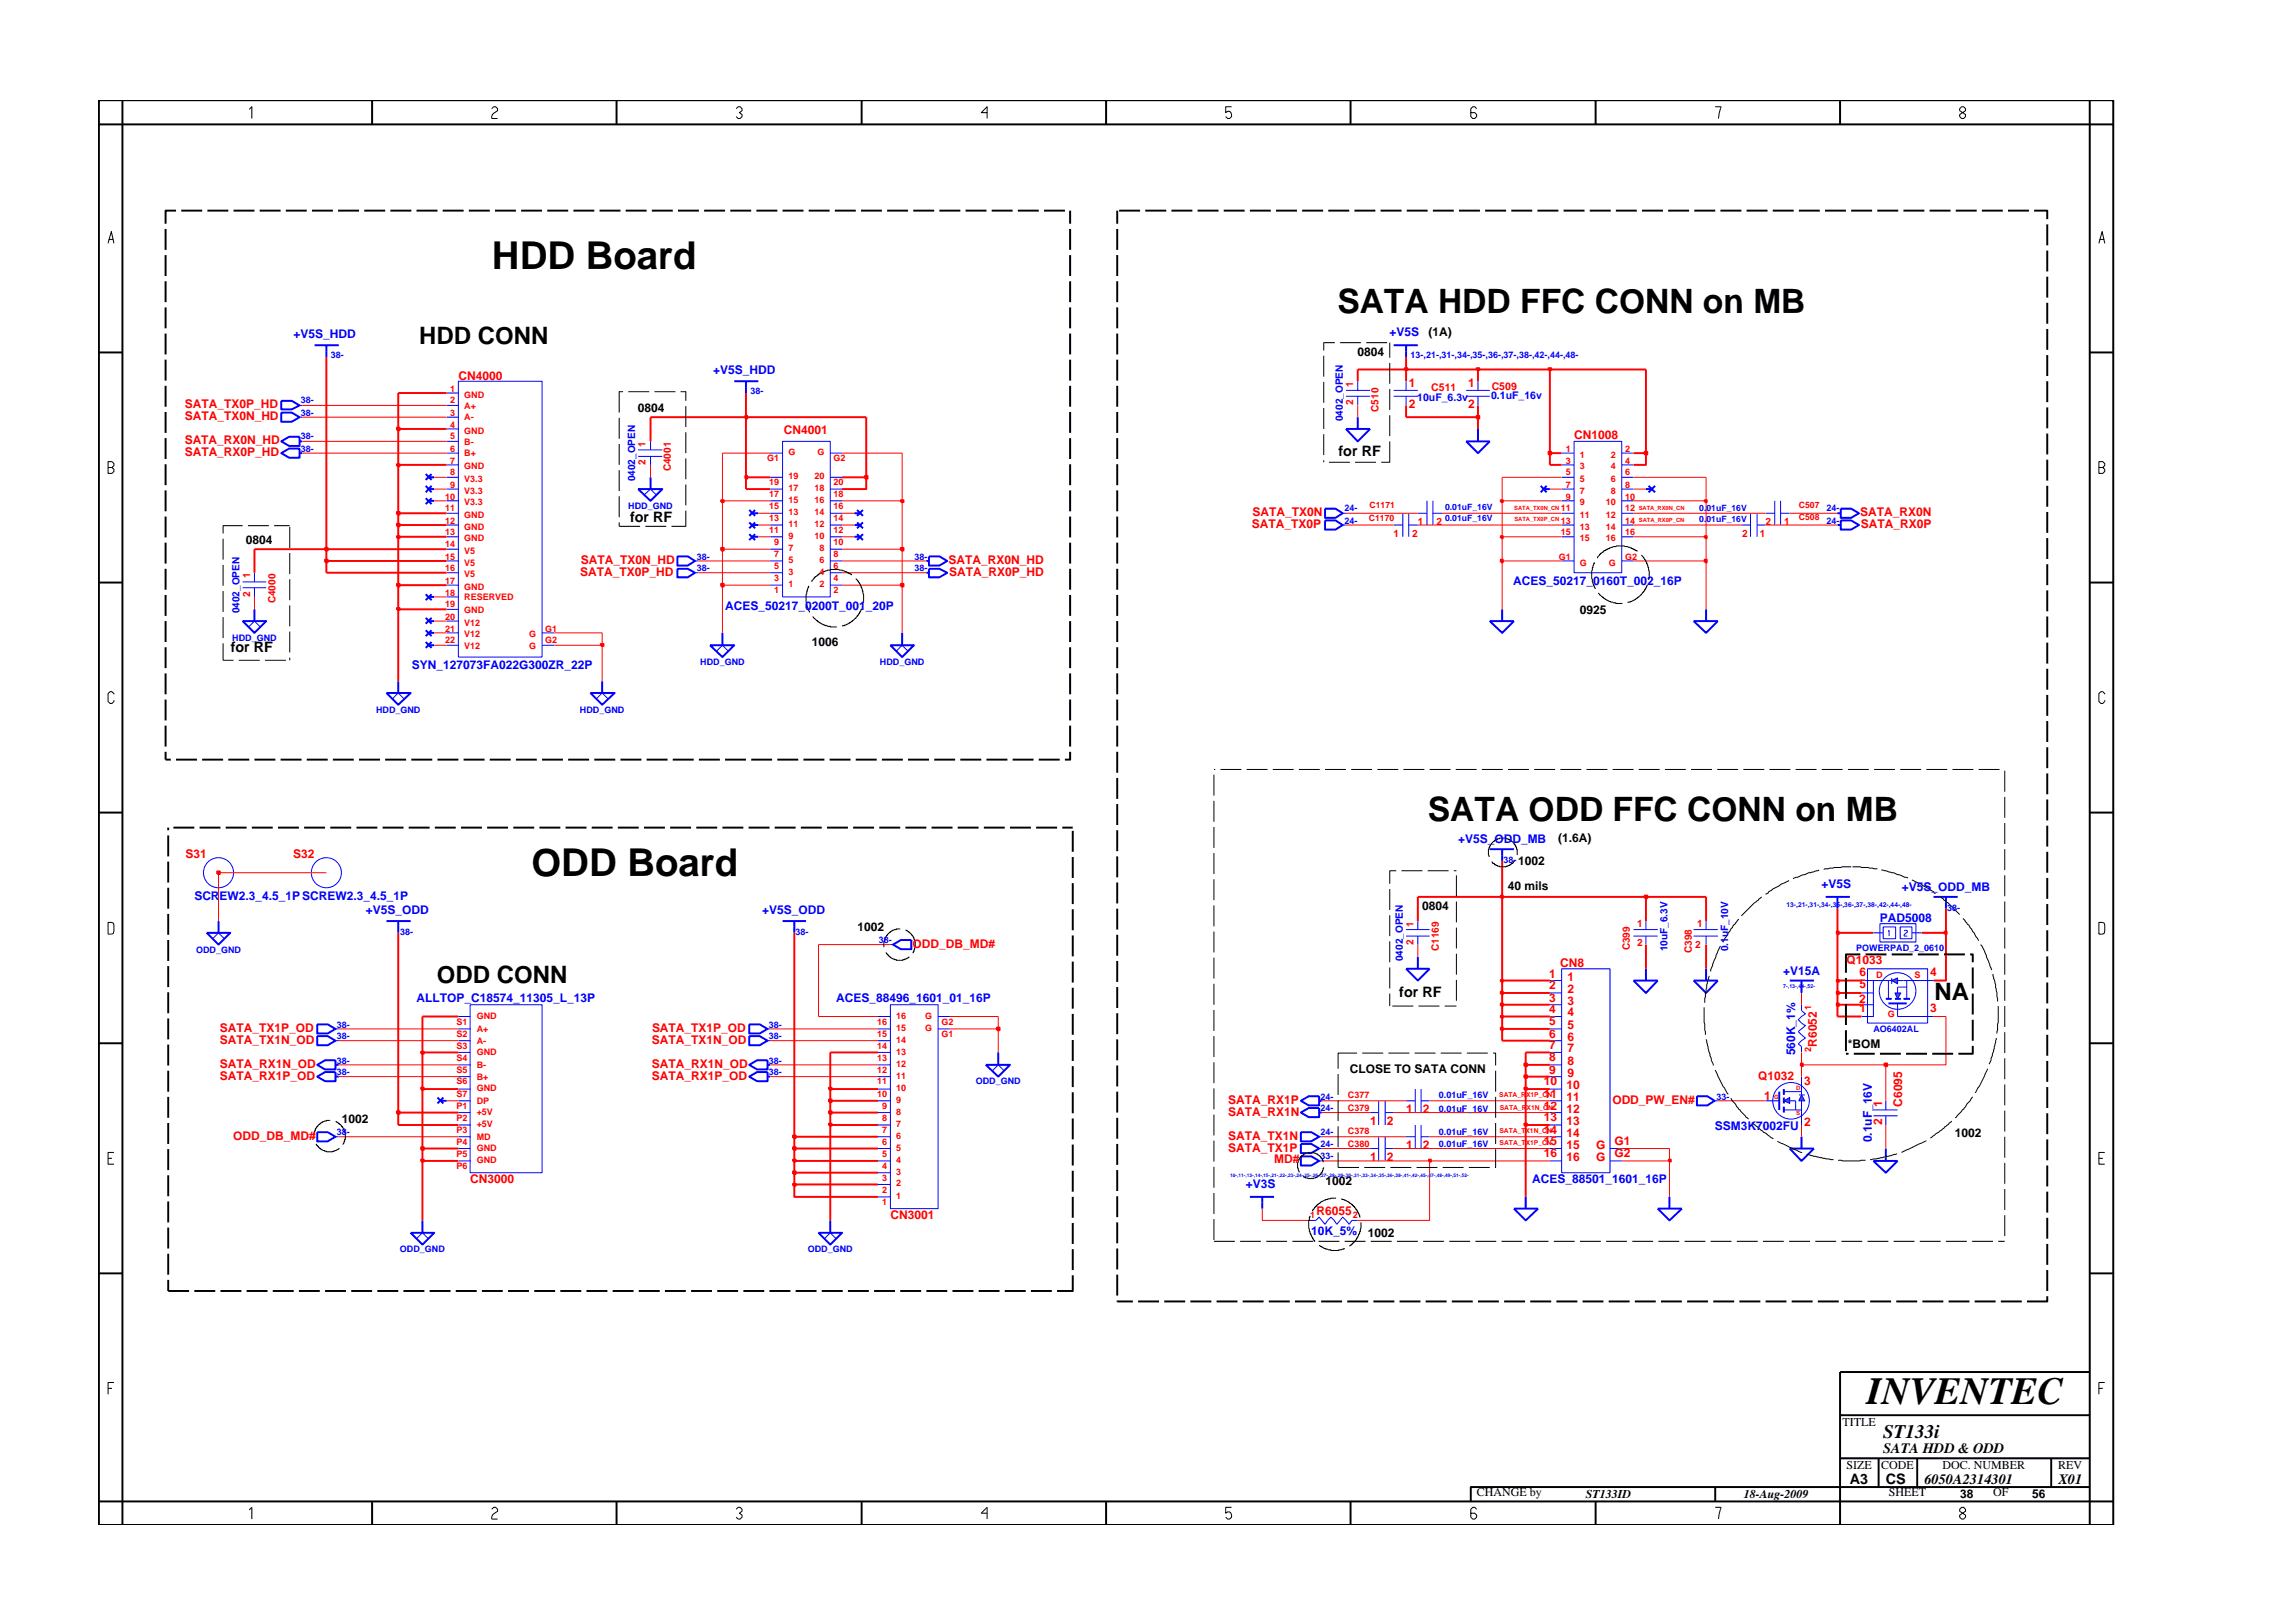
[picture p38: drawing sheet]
<svg xmlns="http://www.w3.org/2000/svg" width="297mm" height="210mm" viewBox="0 0 297 210" stroke-linecap="round" stroke-linejoin="round" font-family="sans-serif">
<defs><g id="words">
<g font-size="5">
<text x="63.7" y="34.9">HDD Board</text>
<text x="68.8" y="113.4">ODD Board</text>
<text x="241.8" y="181.9">INVENTEC</text>
</g>
<g font-size="4.4">
<text x="173.2" y="40.6">SATA HDD FFC CONN on MB</text>
<text x="185" y="106.3">SATA ODD FFC CONN on MB</text>
</g>
<g font-size="3.1">
<text x="54.3" y="44.6">HDD CONN</text>
<text x="56.6" y="127.3">ODD CONN</text>
<text x="250.6" y="129.5">NA</text>
</g>
<text font-size="2.5" x="244" y="186.3">ST133i</text>
<g font-size="1.9">
<text x="173.4" y="59.1">for RF</text>
<text x="81.6" y="67.7">for RF</text>
<text x="29.9" y="84.4">for RF</text>
<text x="181.3" y="129.1">for RF</text>
<text x="244" y="188.2">SATA HDD &amp; ODD</text>
<text x="239.6" y="192.2">A3</text>
<text x="244.3" y="192.3">CS</text>
<text x="249.3" y="192.2">6050A2314301</text>
<text x="266.6" y="192.2">X01</text>
</g>
<g font-size="1.6" fill="#00f">
<text x="38" y="43.8">+V5S_HDD</text>
<text x="180" y="43.5">+V5S</text>
<text x="92.4" y="48.4">+V5S_HDD</text>
<text x="196" y="75.8">ACES_50217_0160T_002_16P</text>
<text x="93.9" y="79.1">ACES_50217_0200T_001_20P</text>
<text x="53.4" y="86.6">SYN_127073FA022G300ZR_22P</text>
<text x="188.9" y="109.2">+V5S_ODD_MB</text>
<text x="25.2" y="116.6">SCREW2.3_4.5_1PSCREW2.3_4.5_1P</text>
<text x="47.4" y="118.5">+V5S_ODD</text>
<text x="98.7" y="118.5">+V5S_ODD</text>
<text x="236" y="115">+V5S</text>
<text x="243.5" y="119.5">PAD5008</text>
<text x="246.4" y="115.4">+V5S_ODD_MB</text>
<text x="54" y="129.8">ALLTOP_C18574_11305_L_13P</text>
<text x="108.3" y="129.8">ACES_88496_1601_01_16P</text>
<text x="231" y="126.3">+V15A</text>
<text x="232.6" y="136.7" transform="rotate(-90 232.6 136.7)">560K_1%</text>
<text x="222.2" y="146.4">SSM3K7002FU</text>
<text x="242.5" y="148" transform="rotate(-90 242.5 148)">0.1uF_16V</text>
<text x="161.4" y="153.8">+V3S</text>
<text x="198.5" y="153.3">ACES_88501_1601_16P</text>
<text x="169.9" y="160">10K_5%</text>
</g>
<g font-size="1.6">
<text x="175.8" y="46.1">0804</text>
<text x="185" y="43.5">(1A)</text>
<text x="82.6" y="53.3">0804</text>
<text x="31.8" y="70.5">0804</text>
<text x="105.2" y="83.7">1006</text>
<text x="204.6" y="79.6">0925</text>
<text x="196.7" y="112">1002</text>
<text x="201.8" y="109.1">(1.6A)</text>
<text x="184.2" y="117.9">0804</text>
<text x="195.3" y="115.2">40 mils</text>
<text x="111.1" y="120.7">1002</text>
<text x="239.4" y="135.7">*BOM</text>
<text x="174.9" y="138.9">CLOSE TO SATA CONN</text>
<text x="44.3" y="145.5">1002</text>
<text x="253.2" y="147.2">1002</text>
<text x="171.7" y="153.5">1002</text>
<text x="177.2" y="160.3">1002</text>
<text x="238.7" y="184.8">TITLE</text>
<text x="239.2" y="190.4">SIZE</text>
<text x="243.7" y="190.4">CODE</text>
<text x="251.6" y="190.4">DOC. NUMBER</text>
<text x="266.6" y="190.4">REV</text>
<text x="191.3" y="193.8">CHANGE by</text>
<text x="205.4" y="194.1">ST133ID</text>
<text x="225.9" y="194.1">18-Aug-2009</text>
<text x="244.7" y="193.8">SHEET</text>
<text x="253.9" y="194.1">38</text>
<text x="258.2" y="193.8">OF</text>
<text x="263.3" y="194.1">56</text>
</g>
<g font-size="1.6" fill="#f00">
<text x="23.9" y="52.8">SATA_TX0P_HD</text>
<text x="59.4" y="49.2">CN4000</text>
<text x="182.5" y="50.2">1</text>
<text x="182.5" y="52.8">2</text>
<text x="190.2" y="50.2">1</text>
<text x="190.2" y="52.8">2</text>
<text x="23.9" y="57.5">SATA_RX0N_HD</text>
<text x="23.9" y="59.1">SATA_RX0P_HD</text>
<text x="23.9" y="54.4">SATA_TX0N_HD</text>
<text x="101.5" y="56.3">CN4001</text>
<text x="203.9" y="56.9">CN1008</text>
<text x="162.2" y="68.4">SATA_TX0P</text>
<text x="162.2" y="66.8">SATA_TX0N</text>
<text x="241" y="66.8">SATA_RX0N</text>
<text x="241.1" y="68.4">SATA_RX0P</text>
<text x="75.2" y="74.6">SATA_TX0P_HD</text>
<text x="75.2" y="73.1">SATA_TX0N_HD</text>
<text x="122.9" y="73.1">SATA_RX0N_HD</text>
<text x="123" y="74.6">SATA_RX0P_HD</text>
<text x="24" y="111.1">S31</text>
<text x="38" y="111.1">S32</text>
<text x="118.2" y="122.8">ODD_DB_MD#</text>
<text x="202.1" y="125.3">CN8</text>
<text x="239.2" y="124.9">Q1033</text>
<text x="200.7" y="128.2">2</text>
<text x="200.7" y="129.8">3</text>
<text x="200.7" y="131.3">4</text>
<text x="200.7" y="126.6">1</text>
<text x="203" y="128.6">2</text>
<text x="203" y="130.2">3</text>
<text x="203" y="131.7">4</text>
<text x="203" y="127">1</text>
<text x="240.8" y="130">2</text>
<text x="240.9" y="131.1">1</text>
<text x="240.9" y="126.5">6</text>
<text x="240.9" y="128">5</text>
<text x="250" y="131.1">3</text>
<text x="250" y="126.5">4</text>
<text x="28.5" y="135.2">SATA_TX1N_OD</text>
<text x="28.5" y="133.7">SATA_TX1P_OD</text>
<text x="84.5" y="135.2">SATA_TX1N_OD</text>
<text x="84.5" y="133.7">SATA_TX1P_OD</text>
<text x="200.7" y="132.8">5</text>
<text x="200.7" y="134.4">6</text>
<text x="200.7" y="136">7</text>
<text x="200.7" y="137.5">8</text>
<text x="203" y="133.3">5</text>
<text x="203" y="134.8">6</text>
<text x="203" y="136.3">7</text>
<text x="203" y="138">8</text>
<text x="235.3" y="135.6" transform="rotate(-90 235.3 135.6)">R6052</text>
<text x="28.5" y="138.3">SATA_RX1N_OD</text>
<text x="28.5" y="139.9">SATA_RX1P_OD</text>
<text x="84.5" y="138.3">SATA_RX1N_OD</text>
<text x="84.5" y="139.9">SATA_RX1P_OD</text>
<text x="159.1" y="143">SATA_RX1P</text>
<text x="200" y="140.6">10</text>
<text x="200" y="142.2">11</text>
<text x="200" y="143.7">12</text>
<text x="200.7" y="139.1">9</text>
<text x="202.9" y="141.1">10</text>
<text x="202.9" y="142.6">11</text>
<text x="203" y="139.5">9</text>
<text x="208.9" y="143">ODD_PW_EN#</text>
<text x="227.8" y="139.9">Q1032</text>
<text x="228.5" y="142.4">1</text>
<text x="233.7" y="140.6">3</text>
<text x="243.8" y="143.5" transform="rotate(-90 243.8 143.5)">1</text>
<text x="246.4" y="143.4" transform="rotate(-90 246.4 143.4)">C6095</text>
<text x="30.2" y="147.7">ODD_DB_MD#</text>
<text x="159.1" y="144.5">SATA_RX1N</text>
<text x="159.1" y="147.7">SATA_TX1N</text>
<text x="159.1" y="149.2">SATA_TX1P</text>
<text x="177.5" y="145.7">1</text>
<text x="179.7" y="145.7">2</text>
<text x="182.1" y="144.1">1</text>
<text x="182.1" y="148.8">1</text>
<text x="184.3" y="144.1">2</text>
<text x="184.3" y="148.8">2</text>
<text x="200" y="148.4">15</text>
<text x="200" y="149.9">16</text>
<text x="200" y="145.3">13</text>
<text x="200" y="146.9">14</text>
<text x="202.9" y="147.3">14</text>
<text x="202.9" y="148.8">15</text>
<text x="202.9" y="144.1">12</text>
<text x="202.9" y="145.7">13</text>
<text x="206.8" y="148.8">G</text>
<text x="209.2" y="148.4">G1</text>
<text x="209.2" y="149.9">G2</text>
<text x="233.7" y="145.8">2</text>
<text x="243.8" y="145.7" transform="rotate(-90 243.8 145.7)">2</text>
<text x="60.9" y="153.2">CN3000</text>
<text x="165.1" y="150.7">MD#</text>
<text x="177.5" y="150.4">1</text>
<text x="179.7" y="150.4">2</text>
<text x="202.9" y="150.4">16</text>
<text x="206.8" y="150.4">G</text>
<text x="115.3" y="157.9">CN3001</text>
<text x="170.5" y="157.3">R6055</text>
</g>
<g font-size="1.4" fill="#00f">
<text x="183.6" y="52">10uF_6.3v</text>
<text x="193.2" y="51.7">0.1uF_16v</text>
</g>
<g font-size="1.4" fill="#f00">
<text x="185.4" y="50.6">C511</text>
<text x="193.2" y="50.5">C509</text>
</g>
<g font-size="1.3" fill="#f00">
<text x="175.3" y="52.5" transform="rotate(-90 175.3 52.5)">2</text>
<text x="175.3" y="50.1" transform="rotate(-90 175.3 50.1)">1</text>
<text x="178.6" y="53.4" transform="rotate(-90 178.6 53.4)">C510</text>
<text x="83.6" y="57.9" transform="rotate(-90 83.6 57.9)">1</text>
<text x="83.6" y="60.2" transform="rotate(-90 83.6 60.2)">2</text>
<text x="86.9" y="61.1" transform="rotate(-90 86.9 61.1)">C4001</text>
<text x="180.5" y="69.5">1</text>
<text x="182.9" y="69.5">2</text>
<text x="183.7" y="68">1</text>
<text x="186.1" y="68">2</text>
<text x="225.7" y="69.5">2</text>
<text x="228" y="69.5">1</text>
<text x="228.7" y="68">2</text>
<text x="231.1" y="68">1</text>
<text x="32.4" y="77.3" transform="rotate(-90 32.4 77.3)">2</text>
<text x="32.4" y="74.9" transform="rotate(-90 32.4 74.9)">1</text>
<text x="35.7" y="78.2" transform="rotate(-90 35.7 78.2)">C4000</text>
<text x="183.1" y="122.4" transform="rotate(-90 183.1 122.4)">2</text>
<text x="183.1" y="120" transform="rotate(-90 183.1 120)">1</text>
<text x="186.4" y="123.2" transform="rotate(-90 186.4 123.2)">C1169</text>
<text x="211.1" y="123.1" transform="rotate(-90 211.1 123.1)">C399</text>
<text x="212.1" y="120.1">1</text>
<text x="212.1" y="122.6">2</text>
<text x="219.1" y="123.5" transform="rotate(-90 219.1 123.5)">C398</text>
<text x="219.6" y="122.8">2</text>
<text x="219.9" y="120.1">1</text>
</g>
<g font-size="1.3" fill="#00f">
<text x="174" y="54.6" transform="rotate(-90 174 54.6)">0402_OPEN</text>
<text x="82.3" y="62.4" transform="rotate(-90 82.3 62.4)">0402_OPEN</text>
<text x="31" y="79.5" transform="rotate(-90 31 79.5)">0402_OPEN</text>
<text x="181.7" y="124.5" transform="rotate(-90 181.7 124.5)">0402_OPEN</text>
<text x="216" y="123.2" transform="rotate(-90 216 123.2)">10uF_6.3V</text>
<text x="223.9" y="123.2" transform="rotate(-90 223.9 123.2)">0.1uF_10V</text>
</g>
<g font-size="1.2" fill="#00f">
<text x="42.9" y="46.4">38-</text>
<text x="182.7" y="46.4">13-,21-,31-,34-,35-,36-,37-,38-,42-,44-,48-</text>
<text x="39" y="52.3">38-</text>
<text x="39" y="53.9">38-</text>
<text x="97.2" y="51.1">38-</text>
<text x="39" y="58.5">38-</text>
<text x="39" y="56.9">38-</text>
<text x="81.4" y="66">HDD_GND</text>
<text x="174.2" y="66.2">24-</text>
<text x="174.2" y="67.8">24-</text>
<text x="236.6" y="67.8">24-</text>
<text x="236.6" y="66.2">24-</text>
<text x="90.3" y="72.5">38-</text>
<text x="90.3" y="74">38-</text>
<text x="118.5" y="74">38-</text>
<text x="118.5" y="72.5">38-</text>
<text x="30.1" y="83.1">HDD_GND</text>
<text x="90.7" y="86.1">HDD_GND</text>
<text x="114" y="86.1">HDD_GND</text>
<text x="48.7" y="92.4">HDD_GND</text>
<text x="75.1" y="92.4">HDD_GND</text>
<text x="194.8" y="111.8">38-</text>
<text x="252.3" y="118">38-</text>
<text x="25.4" y="123.5">ODD_GND</text>
<text x="51.8" y="121.1">38-</text>
<text x="103.1" y="121.1">38-</text>
<text x="113.8" y="122.2">38-</text>
<text x="240.5" y="123.2">POWERPAD_2_0610</text>
<text x="43.6" y="134.6">38-</text>
<text x="43.6" y="133.1">38-</text>
<text x="43.6" y="137.8">38-</text>
<text x="99.6" y="133.1">38-</text>
<text x="99.6" y="137.8">38-</text>
<text x="99.6" y="134.6">38-</text>
<text x="242.7" y="133.6">AO6402AL</text>
<text x="43.6" y="139.3">38-</text>
<text x="99.6" y="139.3">38-</text>
<text x="126.4" y="140.5">ODD_GND</text>
<text x="171.1" y="144">24-</text>
<text x="171.1" y="142.4">24-</text>
<text x="186.4" y="142.2">0.01uF_16V</text>
<text x="222.4" y="142.4">33-</text>
<text x="43.6" y="147.1">38-</text>
<text x="171.1" y="148.6">24-</text>
<text x="171.1" y="147.1">24-</text>
<text x="186.4" y="144">0.01uF_16V</text>
<text x="186.4" y="147">0.01uF_16V</text>
<text x="186.4" y="148.5">0.01uF_16V</text>
<text x="171.1" y="150.1">33-</text>
<text x="51.8" y="162.3">ODD_GND</text>
<text x="104.6" y="162.3">ODD_GND</text>
</g>
<g font-size="1.2" fill="#f00">
<text x="58.3" y="52.3">2</text>
<text x="58.3" y="53.9">3</text>
<text x="58.3" y="50.7">1</text>
<text x="60.1" y="52.9">A+</text>
<text x="60.1" y="51.5">GND</text>
<text x="58.3" y="55.4">4</text>
<text x="58.3" y="58.5">6</text>
<text x="58.3" y="56.9">5</text>
<text x="60.1" y="56.2">GND</text>
<text x="60.1" y="54.5">A-</text>
<text x="60.1" y="59.1">B+</text>
<text x="60.1" y="57.6">B-</text>
<text x="99.4" y="59.7">G1</text>
<text x="102.1" y="59">G</text>
<text x="105.9" y="59">G</text>
<text x="108" y="59.7">G2</text>
<text x="202.8" y="58.5">1</text>
<text x="204.7" y="59.3">1</text>
<text x="208.7" y="59.3">2</text>
<text x="210.5" y="58.5">2</text>
<text x="57.7" y="64.7">10</text>
<text x="58.3" y="60.1">7</text>
<text x="58.3" y="61.6">8</text>
<text x="58.3" y="63.2">9</text>
<text x="60.1" y="60.8">GND</text>
<text x="60.1" y="62.4">V3.3</text>
<text x="60.1" y="64">V3.3</text>
<text x="60.1" y="65.5">V3.3</text>
<text x="99.7" y="66">15</text>
<text x="99.7" y="64.4">17</text>
<text x="99.7" y="62.9">19</text>
<text x="102.1" y="65.2">15</text>
<text x="102.1" y="63.6">17</text>
<text x="102.1" y="62.1">19</text>
<text x="105.5" y="65.2">16</text>
<text x="105.5" y="63.6">18</text>
<text x="105.5" y="62.1">20</text>
<text x="108" y="66">16</text>
<text x="108" y="64.4">18</text>
<text x="108" y="62.9">20</text>
<text x="202.8" y="63.2">7</text>
<text x="202.8" y="64.7">9</text>
<text x="202.8" y="61.6">5</text>
<text x="202.8" y="60.1">3</text>
<text x="204.7" y="60.8">3</text>
<text x="204.7" y="64">7</text>
<text x="204.7" y="65.5">9</text>
<text x="204.7" y="62.4">5</text>
<text x="208" y="65.5">10</text>
<text x="208.7" y="64">8</text>
<text x="208.7" y="62.4">6</text>
<text x="208.7" y="60.8">4</text>
<text x="210.5" y="63.2">8</text>
<text x="210.5" y="64.7">10</text>
<text x="210.5" y="61.6">6</text>
<text x="210.5" y="60.1">4</text>
<text x="57.7" y="66.2">11</text>
<text x="57.7" y="67.8">12</text>
<text x="57.7" y="69.4">13</text>
<text x="57.7" y="70.9">14</text>
<text x="60.1" y="71.7">V5</text>
<text x="60.1" y="67.1">GND</text>
<text x="60.1" y="68.6">GND</text>
<text x="60.1" y="70.1">GND</text>
<text x="99.7" y="69">11</text>
<text x="99.7" y="67.5">13</text>
<text x="100.3" y="70.6">9</text>
<text x="102.1" y="68.3">11</text>
<text x="102.1" y="66.7">13</text>
<text x="102.1" y="71.4">7</text>
<text x="102.1" y="69.9">9</text>
<text x="105.5" y="69.9">10</text>
<text x="105.5" y="68.3">12</text>
<text x="105.5" y="66.7">14</text>
<text x="106.1" y="71.4">8</text>
<text x="108" y="67.5">14</text>
<text x="108" y="70.6">10</text>
<text x="108" y="69">12</text>
<text x="202.2" y="66.2">11</text>
<text x="202.2" y="67.8">13</text>
<text x="202.2" y="69.4">15</text>
<text x="204.7" y="67.1">11</text>
<text x="204.7" y="68.6">13</text>
<text x="204.7" y="70.1">15</text>
<text x="208" y="67.1">12</text>
<text x="208" y="70.1">16</text>
<text x="208" y="68.6">14</text>
<text x="210.5" y="66.2">12</text>
<text x="210.5" y="67.8">14</text>
<text x="210.5" y="69.4">16</text>
<text x="57.7" y="77.2">18</text>
<text x="57.7" y="72.5">15</text>
<text x="57.7" y="74">16</text>
<text x="57.7" y="75.6">17</text>
<text x="60.1" y="77.8">RESERVED</text>
<text x="60.1" y="73.3">V5</text>
<text x="60.1" y="74.8">V5</text>
<text x="60.1" y="76.4">GND</text>
<text x="100.3" y="73.7">5</text>
<text x="100.3" y="76.8">1</text>
<text x="100.3" y="72.2">7</text>
<text x="100.3" y="75.3">3</text>
<text x="102.1" y="72.9">5</text>
<text x="102.1" y="74.5">3</text>
<text x="102.1" y="76.1">1</text>
<text x="106.1" y="72.9">6</text>
<text x="106.1" y="76.1">2</text>
<text x="106.1" y="74.5">4</text>
<text x="108" y="73.7">6</text>
<text x="108" y="72.2">8</text>
<text x="108" y="75.3">4</text>
<text x="108" y="76.8">2</text>
<text x="201.9" y="72.5">G1</text>
<text x="204.7" y="73.3">G</text>
<text x="208.4" y="73.3">G</text>
<text x="210.5" y="72.5">G2</text>
<text x="57.7" y="78.7">19</text>
<text x="57.7" y="80.3">20</text>
<text x="57.7" y="81.8">21</text>
<text x="57.7" y="83.3">22</text>
<text x="60.1" y="79.4">GND</text>
<text x="60.1" y="81.1">V12</text>
<text x="60.1" y="82.6">V12</text>
<text x="68.5" y="82.6">G</text>
<text x="70.6" y="83.3">G2</text>
<text x="70.6" y="81.8">G1</text>
<text x="60.1" y="84.1">V12</text>
<text x="68.5" y="84.1">G</text>
<text x="234.6" y="130.8" transform="rotate(-90 234.6 130.8)">1</text>
<text x="243" y="126.7">D</text>
<text x="244.6" y="131.8">G</text>
<text x="248" y="126.7">S</text>
<text x="59.1" y="132.8">S1</text>
<text x="59.1" y="137.4">S4</text>
<text x="59.1" y="134.3">S2</text>
<text x="59.1" y="135.8">S3</text>
<text x="61.8" y="132">GND</text>
<text x="61.8" y="136.7">GND</text>
<text x="61.8" y="135.2">A-</text>
<text x="61.8" y="133.7">A+</text>
<text x="113.6" y="134.3">15</text>
<text x="113.6" y="132.8">16</text>
<text x="113.6" y="137.4">13</text>
<text x="113.6" y="135.8">14</text>
<text x="116.1" y="132">16</text>
<text x="116.1" y="136.7">13</text>
<text x="116.1" y="135.1">14</text>
<text x="116.1" y="133.6">15</text>
<text x="119.9" y="133.6">G</text>
<text x="119.9" y="132">G</text>
<text x="121.9" y="134.3">G1</text>
<text x="121.9" y="132.8">G2</text>
<text x="234.6" y="136.3" transform="rotate(-90 234.6 136.3)">2</text>
<text x="59.1" y="142.1">S7</text>
<text x="59.1" y="140.5">S6</text>
<text x="59.1" y="139">S5</text>
<text x="59.1" y="143.6">P1</text>
<text x="61.8" y="141.3">GND</text>
<text x="61.8" y="139.9">B+</text>
<text x="61.8" y="138.4">B-</text>
<text x="61.8" y="143">DP</text>
<text x="113.6" y="142.1">10</text>
<text x="113.6" y="140.5">11</text>
<text x="113.6" y="139">12</text>
<text x="114.3" y="143.6">9</text>
<text x="116.1" y="142.9">9</text>
<text x="116.1" y="141.3">10</text>
<text x="116.1" y="139.7">11</text>
<text x="116.1" y="138.2">12</text>
<text x="174.6" y="143.9">C379</text>
<text x="174.6" y="142.3">C377</text>
<text x="59.1" y="148.3">P4</text>
<text x="59.1" y="145.2">P2</text>
<text x="59.1" y="146.8">P3</text>
<text x="59.1" y="149.9">P5</text>
<text x="61.8" y="147.7">MD</text>
<text x="61.8" y="144.4">+5V</text>
<text x="61.8" y="146">+5V</text>
<text x="61.8" y="149">GND</text>
<text x="114.3" y="145.2">8</text>
<text x="114.3" y="149.9">5</text>
<text x="114.3" y="148.3">6</text>
<text x="114.3" y="146.8">7</text>
<text x="116.1" y="149">5</text>
<text x="116.1" y="147.5">6</text>
<text x="116.1" y="146">7</text>
<text x="116.1" y="144.4">8</text>
<text x="174.6" y="146.9">C378</text>
<text x="174.6" y="148.5">C380</text>
<text x="59.1" y="151.4">P6</text>
<text x="61.8" y="150.7">GND</text>
<text x="114.3" y="154.5">2</text>
<text x="114.3" y="152.9">3</text>
<text x="114.3" y="151.4">4</text>
<text x="116.1" y="153.7">2</text>
<text x="116.1" y="152.2">3</text>
<text x="116.1" y="150.7">4</text>
<text x="116.1" y="155.3">1</text>
<text x="114.3" y="156.1">1</text>
<text x="169.7" y="157.8">1</text>
<text x="175.2" y="157.8">2</text>
</g>
<g font-size="1.1" fill="#f00">
<text x="177.4" y="65.8">C1171</text>
<text x="233" y="65.8">C507</text>
<text x="177.3" y="67.5">C1170</text>
<text x="233" y="67.4">C508</text>
</g>
<g font-size="1.1" fill="#00f">
<text x="187.2" y="67.5">0.01uF_16V</text>
<text x="187.2" y="66.1">0.01uF_16V</text>
<text x="220.1" y="67.7">0.01uF_16V</text>
<text x="220.1" y="66.2">0.01uF_16V</text>
</g>
<text font-size=".9" fill="#00f" x="231.4" y="117.5">13-,21-,31-,34-,35-,36-,37-,38-,42-,44-,48-</text>
<g font-size=".9" fill="#f00">
<text x="194.2" y="142.1">SATA_RX1P_CN</text>
<text x="194.3" y="143.8">SATA_RX1N_CN</text>
<text x="194.2" y="146.7">SATA_TX1N_CN</text>
<text x="194.3" y="148.3">SATA_TX1P_CN</text>
</g>
<g font-size=".8" fill="#f00">
<text x="229.8" y="142.4">G</text>
<text x="232.7" y="141.2">D</text>
<text x="232.7" y="144.4">S</text>
</g>
<g font-size=".7" fill="#f00">
<text x="196.2" y="66.1">SATA_TX0N_CN</text>
<text x="196.2" y="67.4">SATA_TX0P_CN</text>
<text x="212.3" y="66.1">SATA_RX0N_CN</text>
<text x="212.3" y="67.6">SATA_RX0P_CN</text>
</g>
<text font-size=".7" fill="#00f" x="231" y="128">7-,13-,44-,52-</text>
<text font-size=".6" fill="#00f" x="159.4" y="152.5">10-,11-,13-,14-,15-,21-,22-,23-,24-,25-,26-,27-,28-,29-,30-,31-,33-,34-,35-,36-,39-,41-,42-,45-,47-,48-,49-,51-,52-</text>
</g></defs>
<g fill="none" stroke="#00f" stroke-width=".25">
<path d="M36.4 51.9h1.4l1 .6-1 .5h-1.4zM40.8 44.7h3.1M42.3 44.7v1.6M95.1 49.4h3.1M96.6 49.4v1.5M174.4 55.6h3.1l-1.6 1.6zM175.9 54v1.6M82.7 63.4h3.1l-1.5 1.5zM84.3 61.8v1.6M87.7 73.7h1.4l.9 .5-.9 .6h-1.4zM110.7 68h.7M110.7 69.5h.7"/>
<path d="M111 67.7l.8 .7M111 69.2l.8 .8M111.8 67.7l-.8 .7M111.8 69.2l-.8 .8M120 72.7h.3M120.3 72.1h1.4l1 .6-1 .6h-1.4zM213.2 63.4h.8M213.6 62.9l.8 .9M214.4 62.9l-.8 .9M238 66.5h.4M238.4 65.9h1.4l1 .6-1 .6h-1.4zM92 83.6h3.1l-1.5 1.5z"/>
<path d="M93.6 82v1.6M50.1 119.3h3.1M51.6 119.3v1.5M236.5 116.2h3.1M238 116.2v1.5M97.1 134.2h1.3l1 .6-1 .6h-1.3zM115.7 122.4l1-.6h1.4v1.2h-1.4zM168.5 149.8h1.4l1 .6-1 .6h-1.4zM168.5 146.7h1.4l1 .6-1 .6h-1.4zM230.5 141.4v2.4"/>
</g>
<g fill="none" stroke="#00f" stroke-width=".13">
<path d="M38.8 52.5h.3M202.3 58.7h1.6M203.9 57.2h6.2v17h-6.2zM210.1 58.7h1.5M83.4 64.1l.9-.7 .7 .7M90 74.2h.5M202.3 68h1.6M202.3 60.2h1.6M202.3 63.4h1.6M202.3 61.8h1.6M202.3 66.5h1.6M202.3 64.9h1.6"/>
<path d="M202.3 69.5h1.6M202.3 72.7h1.6M210.1 68h1.5M210.1 60.2h1.5M210.1 63.4h1.5M210.1 61.8h1.5M210.1 66.5h1.5M210.1 64.9h1.5M210.1 69.5h1.5M210.1 72.7h1.5M225.7 68h1.1M226.8 66.5v3"/>
<path d="M227.6 68h1.1M227.6 66.5v3M92.8 84.4l.8-.8 .7 .8M99.4 134.8h.4M115.3 122.4h.4M233.4 130.2v.7l.5 .4-1 .8 1 .8-1 .7 1 .9-1 .7 .5 .4v.7M170.9 150.4h.3M170.9 147.3h.3M228.7 142.6h1.8"/>
</g>
<path d="M233.4 141.8l.4 .8h-.8z" fill="#3c3cc8"/>
<path d="M233 141.8h.8M233.4 141.8l.4 .8h-.8z" fill="none" stroke="#00f" stroke-width=".13"/>
<path d="M231.1 142.6l.7-.4v.7z" fill="#3c3cc8"/>
<g fill="none" stroke="#00f" stroke-width=".13">
<path d="M38.8 54h.3M57.9 50.9h1.5M57.9 52.5h1.5M57.9 54h1.5M57.9 55.6h1.5M57.9 57.2h1.5M57.9 58.7h1.5M59.4 49.4h10.8v35.7h-10.8zM82.7 58.3h3.1M82.7 59.1h3.1M84.3 57.2v1.1M84.3 59.1v1.1"/>
<path d="M99.8 58.7h1.6M101.4 57.2h6.2v20.1h-6.2zM107.6 58.7h1.5M180.5 50.6h3.2M180.5 51.3h3.2M182.1 49.4v1.2M182.1 51.3v1.2M31.4 75.4h3.1M31.4 76.1h3.1M33 74.2v1.2M33 76.1v1.2M57.9 68h1.5"/>
<path d="M57.9 60.2h1.5M57.9 61.8h1.5M57.9 63.4h1.5M57.9 64.9h1.5M57.9 66.5h1.5M57.9 69.5h1.5M57.9 71.1h1.5M57.9 72.7h1.5M57.9 74.2h1.5M57.9 75.8h1.5M57.9 77.3h1.5M57.9 78.9h1.5"/>
<path d="M90 72.7h.5M99.8 68h1.6M99.8 61.8h1.6M99.8 63.4h1.6M99.8 64.9h1.6M99.8 66.5h1.6M99.8 69.5h1.6M99.8 71.1h1.6M99.8 72.7h1.6M99.8 74.2h1.6M99.8 75.8h1.6M107.6 68h1.5"/>
<path d="M107.6 61.8h1.5M107.6 63.4h1.5M107.6 64.9h1.5M107.6 66.5h1.5M107.6 69.5h1.5M107.6 71.1h1.5M107.6 72.7h1.5M107.6 74.2h1.5M107.6 75.8h1.5M173.9 68h.5M173.9 66.5h.5M180.5 68h1.2"/>
<path d="M181.7 66.5v3M182.5 68h1.2M182.5 66.5v3M228.7 66.5h1.2M229.9 64.9v3.1M230.7 66.5h1.1M230.7 64.9v3.1M32.2 81.2l.8-.7 .7 .7M50.8 90.5l.8-.7 .8 .7M57.9 80.5h1.5M57.9 82h1.5M57.9 83.6h1.5"/>
<path d="M70.2 82h1.6M70.2 83.6h1.6M77.2 90.5l.8-.7 .8 .7M116.1 84.4l.8-.8 .7 .8M183.7 119.3v1.1M213.2 119.3v1.1M221 119.3v1.1M243.5 119.7h4.7v2.3h-4.7zM27.5 121.6l.8-.8 .8 .8M43.5 134.8h.4M43.5 133.3h.4M59.4 134.8h1.5"/>
<path d="M59.4 139.5h1.5M59.4 138h1.5M59.4 136.3h1.5M59.4 133.3h1.5M59.4 131.7h1.5M60.9 130.2h9.3v21.7h-9.3zM113.7 134.8h1.6M113.7 139.5h1.6M113.7 138h1.6M113.7 136.3h1.6M113.7 133.3h1.6M113.7 131.7h1.6"/>
<path d="M115.3 130.2h6.2v26.4h-6.2zM121.5 133.3h1.5M121.5 131.7h1.5M128.6 138.7l.7-.7 .8 .7M182.1 120.4h3.1M182.1 121.3h3.1M183.7 121.3v1.1M200.8 134.8h1.5M200.8 139.5h1.5M200.8 138h1.5M200.8 136.3h1.5M200.8 133.3h1.5"/>
<path d="M200.8 131.7h1.5M200.8 128.6h1.5M200.8 127h1.5M200.8 130.2h1.5M202.3 125.5h6.3v26.4h-6.3zM211.6 120.4h3.1M211.6 121.3h3.1M213.2 121.3v1.1M219.4 120.4h3.1M219.4 121.3h3.1M221 121.3v1.1M233.4 139.5v2.3"/>
<path d="M242.7 120.8h1.3M244 120.1h1.6v1.5h-1.6zM244.6 120.7l.1-.2v.8M245.8 130v1.7M246.2 120.1h1.5v1.5h-1.5zM246.7 120.6l.2-.1 .2 .1v.2a.58 .58 0 0 0-.4 .5h.4M247.7 120.8h1.2M43.5 147.3h.4M59.4 142.6h1.5M59.4 148.8h1.5M59.4 150.4h1.5M59.4 147.3h1.5"/>
<path d="M59.4 145.7h1.5M59.4 144.1h1.5M59.4 141.1h1.5M113.7 142.6h1.6M113.7 148.8h1.6M113.7 150.4h1.6M113.7 147.3h1.6M113.7 145.7h1.6M113.7 144.1h1.6M113.7 141.1h1.6M113.7 153.4h1.6M113.7 155.1h1.6"/>
<path d="M113.7 151.9h1.6M169.7 158.1h.8l.4-.4 .7 .9 .8-.9 .8 .9 .7-.9 .9 .9 .3-.5h.8M170.9 148.8h.3M177.5 148.8h1.1M177.5 144.1h1.1M178.6 142.6v3.1M178.6 147.3v3.1M179.4 148.8h1.1M179.4 144.1h1.1M179.4 142.6v3.1M179.4 147.3v3.1M182.1 142.6h1.2"/>
<path d="M182.1 147.3h1.2M183.3 141.1v3M183.3 145.7v3.1M184.1 142.6h1.1M184.1 141.1v3M184.1 145.7v3.1M184.1 147.3h1.1M200.8 142.6h1.5M200.8 148.8h1.5M200.8 150.4h1.5M200.8 147.3h1.5M200.8 145.7h1.5"/>
<path d="M200.8 144.1h1.5M200.8 141.1h1.5M208.6 148.8h1.5M208.6 150.4h1.5M231.1 142.6l.7-.4v.7zM231.1 143.8h2.3M231.1 141.4h2.3M231.8 142.6h.8v1.2M233.4 142.6v3.1M242.7 143.8h3.1M242.7 144.6h3.1M244.3 142.6v1.2"/>
<path d="M244.3 144.6v1.1M54 160.5l.7-.8 .8 .8M106.8 160.5l.8-.8 .7 .8"/>
<circle cx="28.3" cy="113.1" r="1.95"/>
<circle cx="42.3" cy="113.1" r="1.95"/>
<circle cx="232" cy="142.6" r="2.37"/>
</g>
<g fill="none" stroke="#00f" stroke-width=".25">
<path d="M36.4 57.2l1.1-.6h1.3v1.2h-1.3zM36.4 53.5h1.4l1 .5-1 .6h-1.4zM36.4 58.7l1.1-.6h1.3v1.2h-1.3zM38.8 57.2h.3M38.8 58.7h.3M180.5 44.7h3.2M182.1 44.7v1.6M189.9 57.2h3.1l-1.5 1.5zM191.5 55.6v1.6M33 78.9v1.6M55.1 77l.8 .8M55.1 62.9l.8 .9"/>
<path d="M55.1 61.4l.8 .8M55.5 77.3h.7M55.5 63.4h.7M55.5 61.8h.7M55.9 77l-.8 .8M55.9 62.9l-.8 .9M55.9 61.4l-.8 .8M87.7 72.1h1.4l.9 .6-.9 .6h-1.4zM97.1 69.2l.7 .8M97.1 67.7l.7 .7M97.5 69.5h.7M97.5 68h.7"/>
<path d="M97.8 69.2l-.7 .8M97.8 67.7l-.7 .7M110.7 66.5h.7M111 66.1l.8 .7M111.8 66.1l-.8 .7M120 74.2h.3M120.3 73.7h1.4l1 .5-1 .6h-1.4zM171.6 65.9h1.4l.9 .6-.9 .6h-1.4zM171.6 67.4h1.4l.9 .6-.9 .6h-1.4zM221 78.9v1.6M31.4 80.5h3.1l-1.5 1.5zM50.1 89.8h3.1l-1.6 1.5z"/>
<path d="M51.6 88.3v1.5M55.1 83.2l.8 .7M55.1 81.6l.8 .8M55.5 83.6h.7M55.5 82h.7M55.9 83.2l-.8 .7M55.9 81.6l-.8 .8M76.5 89.8h3.1l-1.6 1.5zM78 88.3v1.5M115.3 83.6h3.1l-1.5 1.5zM116.9 82v1.6M219.4 80.5h3.1l-1.5 1.5z"/>
<path d="M28.3 119.3v1.5M101.4 119.3h3M102.9 119.3v1.5M193 110h3.1M194.6 110v1.5M250.5 116.2h3.1M252.1 116.2v1.5M26.8 120.8h3l-1.5 1.6zM41.1 134.2h1.3l1.1 .6-1.1 .6h-1.3zM41.1 139.5l1-.6h1.4v1.2h-1.4zM41.1 132.7h1.3l1.1 .6-1.1 .6h-1.3zM43.5 139.5h.4"/>
<path d="M97.1 138l1-.6h1.3v1.1h-1.3zM97.1 139.5l1-.6h1.3v1.2h-1.3zM99.4 138h.4M99.4 139.5h.4M127.7 138h3.1l-1.5 1.5zM129.3 136.3v1.7M182.1 125.5h3.1l-1.5 1.5zM183.7 124v1.5M211.6 127h3.1l-1.5 1.6zM213.2 125.5v1.5M219.4 127h3.1l-1.5 1.6zM221 125.5v1.5"/>
<path d="M231.8 127h3.2M233.4 127v1.6M244.6 130h2.4M41.1 146.7h1.3l1.1 .6-1.1 .6h-1.3zM53.2 159.7h3l-1.5 1.5zM54.7 158.1v1.6M56.7 142.2l.7 .7M57.1 142.6h.8M57.4 142.2l-.7 .7M106 159.7h3.1l-1.5 1.5zM107.6 158.1v1.6M161.9 155.1h3.1"/>
<path d="M163.5 155.1v1.5M168.5 148.2h1.4l1 .6-1 .6h-1.4zM168.5 144.1l1-.6h1.4v1.2h-1.4zM168.5 142.6l1-.6h1.4v1.2h-1.4zM170.9 142.6h.3M170.9 144.1h.3M196.1 156.6h3.1l-1.6 1.5zM197.6 155.1v1.5M214.7 156.6h3.2l-1.6 1.5zM216.3 155.1v1.5M231.1 141.1v.7M231.1 142.2v.7"/>
<path d="M231.1 143.4v.7M231.8 148.8h3.2l-1.6 1.6zM233.4 147.3v1.5M242.7 150.4h3.1l-1.5 1.5zM244.3 148.8v1.6"/>
</g>
<path d="M245.1 127l.7-.3v.8z" fill="#3c3cc8"/>
<path d="M245.1 127l.7-.3v.8zM245.1 126.7v.8" fill="none" stroke="#00f" stroke-width=".13"/>
<path d="M245.5 128.6h.7l-.4 .8z" fill="#3c3cc8"/>
<g fill="none" stroke="#00f" stroke-width=".13">
<path d="M174.4 50.6h3.1M174.4 51.3h3.1M175.9 49.4v1.2M175.9 51.3v1.2M189.9 50.6h3.1M189.9 51.3h3.1M191.5 49.4v1.2M191.5 51.3v1.2M183.7 66.5h1.2M184.9 64.9v3.1M185.6 66.5h1.2M185.6 64.9v3.1"/>
<path d="M99.4 133.3h.4M241.2 127h3.9M241.2 130.2h1.5M241.2 128.6h1.5M241.9 125.5h7.8v7h-7.8zM242.7 127v4.7h-1.5M244.6 127v2.4M245.5 128.6h.7l-.4 .8zM245.8 127h4.7M245.8 131.7h4.7M247 127v2.4M247 127.9h-1.2v.7"/>
<path d="M222.1 142.6h.4"/>
<circle cx="245.8" cy="128.4" r="2.37"/>
</g>
<g fill="none" stroke="#00f" stroke-width=".25">
<path d="M55.1 64.5l.8 .8M55.5 64.9h.7M55.9 64.5l-.8 .8M97.1 66.1l.7 .7M97.5 66.5h.7M97.8 66.1l-.7 .7M194.6 78.9v1.6M199.6 62.9l.7 .9M200 63.4h.8M200.3 62.9l-.7 .9M238 68h.4M238.4 67.4h1.4l1 .6-1 .6h-1.4z"/>
<path d="M55.1 80l.8 .8M55.5 80.5h.7M55.9 80l-.8 .8M193 80.5h3.1l-1.5 1.5zM41.1 138l1-.6h1.4v1.1h-1.4zM43.5 138h.4M97.1 132.7h1.3l1 .6-1 .6h-1.3zM244.3 129.4h.8M245.5 129.4h.7M246.6 129.4h.8M219.8 142h1.4l.9 .6-.9 .6h-1.4z"/>
</g>
<path d="M54.7 150.4v7.7M102.9 153.4v1.7h10.8M107.6 145.7v12.4M197.6 145.7v9.4" fill="none" stroke="#f00" stroke-width=".25"/>
<path d="M163.5 156.6v1.5h6.2M185.2 150.4v7.7h-9.3M216.3 150.4v4.7" fill="none" stroke="#f00" stroke-width=".13"/>
<path d="M102.7 153.4h.4v.2h-.4z" fill-rule="evenodd" fill="#8e2323"/>
<path d="M102.7 153.4h.4v.2h-.4zM102.9 151.9v1.5h10.8" fill="none" stroke="#f00" stroke-width=".25"/>
<path d="M102.7 151.8h.4v.3h-.4z" fill-rule="evenodd" fill="#8e2323"/>
<path d="M102.7 151.8h.4v.3h-.4zM102.9 150.4v1.5h10.8" fill="none" stroke="#f00" stroke-width=".25"/>
<path d="M54.6 150.2h.3v.3h-.3z" fill-rule="evenodd" fill="#8e2323"/>
<path d="M54.6 150.2h.3v.3h-.3zM54.7 148.8v1.6h4.7" fill="none" stroke="#f00" stroke-width=".25"/>
<path d="M102.7 150.2h.4v.3h-.4z" fill-rule="evenodd" fill="#8e2323"/>
<path d="M102.7 150.2h.4v.3h-.4zM102.9 148.8v1.6h10.8" fill="none" stroke="#f00" stroke-width=".25"/>
<path d="M171.2 150.4h14" fill="none" stroke="#f00" stroke-width=".13"/>
<path d="M185.1 150.2h.3v.3h-.3z" fill-rule="evenodd" fill="#8e2323"/>
<path d="M185.1 150.2h.3v.3h-.3z" fill="none" stroke="#f00" stroke-width=".25"/>
<path d="M185.2 150.4h15.6M210.1 150.4h6.2" fill="none" stroke="#f00" stroke-width=".13"/>
<path d="M216.2 150.2h.2v.3h-.2z" fill-rule="evenodd" fill="#8e2323"/>
<path d="M216.2 150.2h.2v.3h-.2z" fill="none" stroke="#f00" stroke-width=".25"/>
<path d="M216.3 148.8v1.6" fill="none" stroke="#f00" stroke-width=".13"/>
<path d="M54.6 148.6h.3v.4h-.3z" fill-rule="evenodd" fill="#8e2323"/>
<path d="M54.6 148.6h.3v.4h-.3zM54.7 141.1v7.7h4.7" fill="none" stroke="#f00" stroke-width=".25"/>
<path d="M102.7 148.6h.4v.4h-.4z" fill-rule="evenodd" fill="#8e2323"/>
<path d="M102.7 148.6h.4v.4h-.4zM102.9 147.3v1.5h10.8" fill="none" stroke="#f00" stroke-width=".25"/>
<path d="M43.9 147.3h15.5M171.2 148.8h6.3M180.5 148.8h20.3M210.1 148.8h6.2M244.3 145.7v3.1" fill="none" stroke="#f00" stroke-width=".13"/>
<path d="M102.7 147.1h.4v.3h-.4z" fill-rule="evenodd" fill="#8e2323"/>
<path d="M102.9 120.8v26.5h10.8M51.6 144.1v1.6h7.8M102.7 147.1h.4v.3h-.4z" fill="none" stroke="#f00" stroke-width=".25"/>
<path d="M171.2 147.3h10.9M185.2 147.3h15.6M233.4 145.7v1.6" fill="none" stroke="#f00" stroke-width=".13"/>
<path d="M107.4 145.6h.3v.2h-.3z" fill-rule="evenodd" fill="#8e2323"/>
<path d="M107.4 145.6h.3v.2h-.3zM107.6 144.1v1.6h6.1" fill="none" stroke="#f00" stroke-width=".25"/>
<path d="M197.5 145.6h.3v.2h-.3z" fill-rule="evenodd" fill="#8e2323"/>
<path d="M197.5 145.6h.3v.2h-.3zM197.6 141.1v4.6h3.2" fill="none" stroke="#f00" stroke-width=".25"/>
<path d="M51.4 144h.4v.3h-.4z" fill-rule="evenodd" fill="#8e2323"/>
<path d="M51.6 120.8v23.3h7.8M51.4 144h.4v.3h-.4z" fill="none" stroke="#f00" stroke-width=".25"/>
<path d="M107.4 144h.3v.3h-.3z" fill-rule="evenodd" fill="#8e2323"/>
<path d="M107.4 144h.3v.3h-.3zM107.6 142.6v1.5h6.1" fill="none" stroke="#f00" stroke-width=".25"/>
<path d="M57.9 142.6h1.5M171.2 144.1h6.3M180.5 144.1h20.3" fill="none" stroke="#f00" stroke-width=".13"/>
<path d="M107.4 142.4h.3v.4h-.3z" fill-rule="evenodd" fill="#8e2323"/>
<path d="M107.4 142.4h.3v.4h-.3zM107.6 141.1v1.5h6.1" fill="none" stroke="#f00" stroke-width=".25"/>
<path d="M244.3 138v4.6M171.2 142.6h10.9M185.2 142.6h15.6M222.5 142.6h6.2" fill="none" stroke="#f00" stroke-width=".13"/>
<path d="M54.6 140.9h.3v.3h-.3z" fill-rule="evenodd" fill="#8e2323"/>
<path d="M54.7 136.3v4.8h4.7M54.6 140.9h.3v.3h-.3z" fill="none" stroke="#f00" stroke-width=".25"/>
<path d="M107.4 140.9h.3v.3h-.3z" fill-rule="evenodd" fill="#8e2323"/>
<path d="M107.6 136.3v4.8h6.1M107.4 140.9h.3v.3h-.3z" fill="none" stroke="#f00" stroke-width=".25"/>
<path d="M197.5 140.9h.3v.3h-.3z" fill-rule="evenodd" fill="#8e2323"/>
<path d="M197.6 139.5v1.6h3.2M197.5 140.9h.3v.3h-.3z" fill="none" stroke="#f00" stroke-width=".25"/>
<path d="M43.9 139.5h15.5M99.8 139.5h13.9" fill="none" stroke="#f00" stroke-width=".13"/>
<path d="M197.5 139.3h.3v.3h-.3z" fill-rule="evenodd" fill="#8e2323"/>
<path d="M197.5 139.3h.3v.3h-.3zM197.6 138v1.5h3.2" fill="none" stroke="#f00" stroke-width=".25"/>
<path d="M43.9 138h15.5M99.8 138h13.9M233.4 138v1.5" fill="none" stroke="#f00" stroke-width=".13"/>
<path d="M197.5 137.8h.3v.3h-.3z" fill-rule="evenodd" fill="#8e2323"/>
<path d="M197.5 137.8h.3v.3h-.3zM197.6 136.3v1.7h3.2" fill="none" stroke="#f00" stroke-width=".25"/>
<path d="M233.3 137.8h.2v.3h-.2z" fill-rule="evenodd" fill="#8e2323"/>
<path d="M233.3 137.8h.2v.3h-.2z" fill="none" stroke="#f00" stroke-width=".25"/>
<path d="M233.4 136.3v1.7h10.9" fill="none" stroke="#f00" stroke-width=".13"/>
<path d="M244.1 137.8h.4v.3h-.4z" fill-rule="evenodd" fill="#8e2323"/>
<path d="M244.1 137.8h.4v.3h-.4z" fill="none" stroke="#f00" stroke-width=".25"/>
<path d="M252.1 131.7v6.3h-7.8" fill="none" stroke="#f00" stroke-width=".13"/>
<path d="M54.6 136.3h.3v.2h-.3z" fill-rule="evenodd" fill="#8e2323"/>
<path d="M54.6 136.3h.3v.2h-.3zM54.7 131.7v4.6h4.7M107.6 136.3h6.1M194.6 133.3v1.5h6.2M197.6 136.3h3.2" fill="none" stroke="#f00" stroke-width=".25"/>
<path d="M43.9 134.8h15.5M43.9 133.3h15.5M99.8 134.8h13.9M99.8 133.3h13.9M123 133.3h6.3v3" fill="none" stroke="#f00" stroke-width=".13"/>
<path d="M129.1 133.1h.4v.4h-.4z" fill-rule="evenodd" fill="#8e2323"/>
<path d="M129.1 133.1h.4v.4h-.4z" fill="none" stroke="#f00" stroke-width=".25"/>
<path d="M129.3 131.7v1.6" fill="none" stroke="#f00" stroke-width=".13"/>
<path d="M194.4 133.1h.3v.4h-.3z" fill-rule="evenodd" fill="#8e2323"/>
<path d="M54.7 131.7h4.7M194.4 133.1h.3v.4h-.3zM194.6 131.7v1.6h6.2" fill="none" stroke="#f00" stroke-width=".25"/>
<path d="M106 122.4v9.3h7.7M123 131.7h6.3" fill="none" stroke="#f00" stroke-width=".13"/>
<path d="M194.4 131.6h.3v.3h-.3z" fill-rule="evenodd" fill="#8e2323"/>
<path d="M194.4 131.6h.3v.3h-.3zM194.6 130.2v1.5h6.2M238 130.2v1.5h3.2" fill="none" stroke="#f00" stroke-width=".25"/>
<path d="M250.5 131.7h1.6" fill="none" stroke="#f00" stroke-width=".13"/>
<path d="M194.4 130h.3v.3h-.3z" fill-rule="evenodd" fill="#8e2323"/>
<path d="M194.4 130h.3v.3h-.3zM194.6 128.6v1.6h6.2" fill="none" stroke="#f00" stroke-width=".25"/>
<path d="M233.4 128.6v1.6" fill="none" stroke="#f00" stroke-width=".13"/>
<path d="M237.9 130h.3v.3h-.3z" fill-rule="evenodd" fill="#8e2323"/>
<path d="M237.9 130h.3v.3h-.3zM238 128.6v1.6h3.2" fill="none" stroke="#f00" stroke-width=".25"/>
<path d="M194.4 128.5h.3v.3h-.3z" fill-rule="evenodd" fill="#8e2323"/>
<path d="M194.4 128.5h.3v.3h-.3zM194.6 127v1.6h6.2" fill="none" stroke="#f00" stroke-width=".25"/>
<path d="M237.9 128.5h.3v.3h-.3z" fill-rule="evenodd" fill="#8e2323"/>
<path d="M237.9 128.5h.3v.3h-.3zM238 127v1.6h3.2" fill="none" stroke="#f00" stroke-width=".25"/>
<path d="M194.4 126.9h.3v.3h-.3z" fill-rule="evenodd" fill="#8e2323"/>
<path d="M194.6 116.2v10.8h6.2M194.4 126.9h.3v.3h-.3z" fill="none" stroke="#f00" stroke-width=".25"/>
<path d="M237.9 126.9h.3v.3h-.3z" fill-rule="evenodd" fill="#8e2323"/>
<path d="M213.2 122.4v3.1M221 122.4v3.1M237.9 126.9h.3v.3h-.3zM238 120.8v6.2h3.2M252.1 120.8v6.2h-1.6" fill="none" stroke="#f00" stroke-width=".25"/>
<path d="M106 122.4h9.3M183.7 122.4v1.6" fill="none" stroke="#f00" stroke-width=".13"/>
<path d="M237.9 120.7h.3v.3h-.3z" fill-rule="evenodd" fill="#8e2323"/>
<path d="M238 117.7v3.1h4.7M237.9 120.7h.3v.3h-.3zM248.9 120.8h3.2" fill="none" stroke="#f00" stroke-width=".25"/>
<path d="M251.9 120.7h.3v.3h-.3z" fill-rule="evenodd" fill="#8e2323"/>
<path d="M194.6 116.2h-10.9v3.1M213.2 116.2v3.1M221 116.2v3.1M252.1 117.7v3.1M251.9 120.7h.3v.3h-.3z" fill="none" stroke="#f00" stroke-width=".25"/>
<path d="M28.3 113.1v6.2" fill="none" stroke="#f00" stroke-width=".13"/>
<path d="M194.4 116h.3v.4h-.3z" fill-rule="evenodd" fill="#8e2323"/>
<path d="M194.4 116h.3v.4h-.3zM194.6 111.5v4.7h18.6" fill="none" stroke="#f00" stroke-width=".25"/>
<path d="M213 116h.4v.4h-.4z" fill-rule="evenodd" fill="#8e2323"/>
<path d="M213 116h.4v.4h-.4zM213.2 116.2h7.8" fill="none" stroke="#f00" stroke-width=".25"/>
<path d="M28.1 112.9h.4v.3h-.4z" fill-rule="evenodd" fill="#8e2323"/>
<path d="M51.6 78.9v9.4M28.1 112.9h.4v.3h-.4z" fill="none" stroke="#f00" stroke-width=".25"/>
<path d="M56.2 83.6h1.7M71.8 83.6h6.2v4.7M28.3 113.1h14" fill="none" stroke="#f00" stroke-width=".13"/>
<path d="M77.8 83.4h.4v.3h-.4z" fill-rule="evenodd" fill="#8e2323"/>
<path d="M77.8 83.4h.4v.3h-.4z" fill="none" stroke="#f00" stroke-width=".25"/>
<path d="M33 77.3v1.6M93.6 75.8v6.2M116.9 75.8v6.2M56.2 82h1.7M56.2 80.5h1.7M71.8 82h6.2v1.6" fill="none" stroke="#f00" stroke-width=".13"/>
<path d="M51.4 78.8h.4v.2h-.4z" fill-rule="evenodd" fill="#8e2323"/>
<path d="M51.4 78.8h.4v.2h-.4zM51.6 75.8v3.1h6.3" fill="none" stroke="#f00" stroke-width=".25"/>
<path d="M56.2 77.3h1.7M194.6 72.7v6.2M221 72.7v6.2" fill="none" stroke="#f00" stroke-width=".13"/>
<path d="M51.4 75.6h.4v.4h-.4z" fill-rule="evenodd" fill="#8e2323"/>
<path d="M51.4 75.6h.4v.4h-.4zM51.6 69.5v6.3h6.3" fill="none" stroke="#f00" stroke-width=".25"/>
<path d="M93.4 75.6h.4v.4h-.4z" fill-rule="evenodd" fill="#8e2323"/>
<path d="M93.4 75.6h.4v.4h-.4z" fill="none" stroke="#f00" stroke-width=".25"/>
<path d="M93.6 71.1v4.7h6.2M109.1 75.8h7.8" fill="none" stroke="#f00" stroke-width=".13"/>
<path d="M116.7 75.6h.3v.4h-.3z" fill-rule="evenodd" fill="#8e2323"/>
<path d="M33 71.1v3.1M42.3 72.7v1.5h15.6M116.7 75.6h.3v.4h-.3z" fill="none" stroke="#f00" stroke-width=".25"/>
<path d="M90.5 74.2h9.3M109.1 74.2h10.9M116.9 71.1v4.7" fill="none" stroke="#f00" stroke-width=".13"/>
<path d="M42.1 72.5h.3v.3h-.3z" fill-rule="evenodd" fill="#8e2323"/>
<path d="M42.1 72.5h.3v.3h-.3zM42.3 71.1v1.6h15.6" fill="none" stroke="#f00" stroke-width=".25"/>
<path d="M90.5 72.7h9.3M109.1 72.7h10.9" fill="none" stroke="#f00" stroke-width=".13"/>
<path d="M194.4 72.5h.3v.3h-.3z" fill-rule="evenodd" fill="#8e2323"/>
<path d="M194.4 72.5h.3v.3h-.3z" fill="none" stroke="#f00" stroke-width=".25"/>
<path d="M194.6 69.5v3.2h7.7M211.6 72.7h9.4" fill="none" stroke="#f00" stroke-width=".13"/>
<path d="M220.8 72.5h.3v.3h-.3z" fill-rule="evenodd" fill="#8e2323"/>
<path d="M33 71.1h9.3M220.8 72.5h.3v.3h-.3z" fill="none" stroke="#f00" stroke-width=".25"/>
<path d="M221 69.5v3.2" fill="none" stroke="#f00" stroke-width=".13"/>
<path d="M42.1 71h.3v.3h-.3z" fill-rule="evenodd" fill="#8e2323"/>
<path d="M42.3 46.3v24.8h15.6M42.1 71h.3v.3h-.3z" fill="none" stroke="#f00" stroke-width=".25"/>
<path d="M93.4 71h.4v.3h-.4z" fill-rule="evenodd" fill="#8e2323"/>
<path d="M93.4 71h.4v.3h-.4z" fill="none" stroke="#f00" stroke-width=".25"/>
<path d="M93.6 64.9v6.2h6.2M109.1 71.1h7.8" fill="none" stroke="#f00" stroke-width=".13"/>
<path d="M116.7 71h.3v.3h-.3z" fill-rule="evenodd" fill="#8e2323"/>
<path d="M116.7 71h.3v.3h-.3z" fill="none" stroke="#f00" stroke-width=".25"/>
<path d="M116.9 64.9v6.2" fill="none" stroke="#f00" stroke-width=".13"/>
<path d="M51.4 69.5h.4v.2h-.4z" fill-rule="evenodd" fill="#8e2323"/>
<path d="M51.4 69.5h.4v.2h-.4zM51.6 68v1.5h6.3" fill="none" stroke="#f00" stroke-width=".25"/>
<path d="M98.2 69.5h1.6M109.1 69.5h1.6" fill="none" stroke="#f00" stroke-width=".13"/>
<path d="M194.4 69.5h.3v.2h-.3z" fill-rule="evenodd" fill="#8e2323"/>
<path d="M194.4 69.5h.3v.2h-.3z" fill="none" stroke="#f00" stroke-width=".25"/>
<path d="M194.6 64.9v4.6h7.7M211.6 69.5h9.4" fill="none" stroke="#f00" stroke-width=".13"/>
<path d="M220.8 69.5h.3v.2h-.3z" fill-rule="evenodd" fill="#8e2323"/>
<path d="M220.8 69.5h.3v.2h-.3z" fill="none" stroke="#f00" stroke-width=".25"/>
<path d="M221 64.9v4.6" fill="none" stroke="#f00" stroke-width=".13"/>
<path d="M51.4 67.8h.4v.4h-.4z" fill-rule="evenodd" fill="#8e2323"/>
<path d="M51.4 67.8h.4v.4h-.4zM51.6 66.5v1.5h6.3" fill="none" stroke="#f00" stroke-width=".25"/>
<path d="M98.2 68h1.6M109.1 68h1.6M174.4 68h6.1M183.7 68h18.6M211.6 68h14.1M228.7 68h9.3" fill="none" stroke="#f00" stroke-width=".13"/>
<path d="M51.4 66.3h.4v.4h-.4z" fill-rule="evenodd" fill="#8e2323"/>
<path d="M51.4 66.3h.4v.4h-.4zM51.6 60.2v6.3h6.3" fill="none" stroke="#f00" stroke-width=".25"/>
<path d="M56.2 64.9h1.7M98.2 66.5h1.6M109.1 66.5h1.6M174.4 66.5h9.3M186.8 66.5h15.5M211.6 66.5h17.1M231.8 66.5h6.2" fill="none" stroke="#f00" stroke-width=".13"/>
<path d="M93.4 64.8h.4v.3h-.4z" fill-rule="evenodd" fill="#8e2323"/>
<path d="M93.4 64.8h.4v.3h-.4z" fill="none" stroke="#f00" stroke-width=".25"/>
<path d="M93.6 58.7v6.2h6.2M109.1 64.9h7.8" fill="none" stroke="#f00" stroke-width=".13"/>
<path d="M116.7 64.8h.3v.3h-.3z" fill-rule="evenodd" fill="#8e2323"/>
<path d="M116.7 64.8h.3v.3h-.3z" fill="none" stroke="#f00" stroke-width=".25"/>
<path d="M116.9 58.7v6.2" fill="none" stroke="#f00" stroke-width=".13"/>
<path d="M194.4 64.8h.3v.3h-.3z" fill-rule="evenodd" fill="#8e2323"/>
<path d="M194.4 64.8h.3v.3h-.3z" fill="none" stroke="#f00" stroke-width=".25"/>
<path d="M194.6 61.8v3.1h7.7M211.6 64.9h9.4" fill="none" stroke="#f00" stroke-width=".13"/>
<path d="M220.8 64.8h.3v.3h-.3z" fill-rule="evenodd" fill="#8e2323"/>
<path d="M96.6 61.8v1.6h3.2M112.2 61.8v1.6h-3.1M220.8 64.8h.3v.3h-.3z" fill="none" stroke="#f00" stroke-width=".25"/>
<path d="M56.2 63.4h1.7M56.2 61.8h1.7M84.3 60.2v1.6M200.8 63.4h1.5M211.6 63.4h1.6M221 61.8v3.1" fill="none" stroke="#f00" stroke-width=".13"/>
<path d="M96.5 61.7h.3v.3h-.3z" fill-rule="evenodd" fill="#8e2323"/>
<path d="M96.6 54v7.8h3.2M96.5 61.7h.3v.3h-.3zM109.1 61.8h3.1" fill="none" stroke="#f00" stroke-width=".25"/>
<path d="M112 61.7h.4v.3h-.4z" fill-rule="evenodd" fill="#8e2323"/>
<path d="M112.2 54v7.8M112 61.7h.4v.3h-.4z" fill="none" stroke="#f00" stroke-width=".25"/>
<path d="M194.6 61.8h7.7M211.6 61.8h9.4" fill="none" stroke="#f00" stroke-width=".13"/>
<path d="M51.4 60.1h.4v.3h-.4z" fill-rule="evenodd" fill="#8e2323"/>
<path d="M51.6 55.6v4.6h6.3M200.8 58.7v1.5h1.5M213.2 58.7v1.5h-1.6M51.4 60.1h.4v.3h-.4z" fill="none" stroke="#f00" stroke-width=".25"/>
<path d="M39.1 58.7h18.8M93.6 58.7h6.2M109.1 58.7h7.8" fill="none" stroke="#f00" stroke-width=".13"/>
<path d="M200.6 58.5h.3v.4h-.3z" fill-rule="evenodd" fill="#8e2323"/>
<path d="M200.6 58.5h.3v.4h-.3zM200.8 47.9v10.8h1.5M211.6 58.7h1.6" fill="none" stroke="#f00" stroke-width=".25"/>
<path d="M213 58.5h.4v.4h-.4z" fill-rule="evenodd" fill="#8e2323"/>
<path d="M84.3 54v3.2M213 58.5h.4v.4h-.4zM213.2 47.9v10.8" fill="none" stroke="#f00" stroke-width=".25"/>
<path d="M39.1 57.2h18.8" fill="none" stroke="#f00" stroke-width=".13"/>
<path d="M51.4 55.4h.4v.3h-.4z" fill-rule="evenodd" fill="#8e2323"/>
<path d="M51.4 55.4h.4v.3h-.4zM51.6 50.9v4.7h6.3M84.3 54h12.3M191.5 54v1.6" fill="none" stroke="#f00" stroke-width=".25"/>
<path d="M39.1 54h18.8" fill="none" stroke="#f00" stroke-width=".13"/>
<path d="M96.5 53.9h.3v.3h-.3z" fill-rule="evenodd" fill="#8e2323"/>
<path d="M96.5 53.9h.3v.3h-.3zM96.6 50.9v3.1h15.6M182.1 52.5v1.5h9.4" fill="none" stroke="#f00" stroke-width=".25"/>
<path d="M175.9 52.5v1.5" fill="none" stroke="#f00" stroke-width=".13"/>
<path d="M191.3 53.9h.3v.3h-.3z" fill-rule="evenodd" fill="#8e2323"/>
<path d="M51.6 50.9h6.3M175.9 49.4v-1.5h6.2v1.5M191.3 53.9h.3v.3h-.3zM191.5 47.9v1.5M191.5 52.5v1.5" fill="none" stroke="#f00" stroke-width=".25"/>
<path d="M39.1 52.5h18.8" fill="none" stroke="#f00" stroke-width=".13"/>
<path d="M182 47.7h.3v.2h-.3z" fill-rule="evenodd" fill="#8e2323"/>
<path d="M182 47.7h.3v.2h-.3zM182.1 46.3v1.6h9.4" fill="none" stroke="#f00" stroke-width=".25"/>
<path d="M191.3 47.7h.3v.2h-.3z" fill-rule="evenodd" fill="#8e2323"/>
<path d="M191.3 47.7h.3v.2h-.3zM191.5 47.9h9.3" fill="none" stroke="#f00" stroke-width=".25"/>
<path d="M200.6 47.7h.3v.2h-.3z" fill-rule="evenodd" fill="#8e2323"/>
<path d="M200.6 47.7h.3v.2h-.3zM200.8 47.9h12.4" fill="none" stroke="#f00" stroke-width=".25"/>
<g fill="none" stroke="#000" stroke-width=".25">
<path d="M12.8 13h261v184.6h-261zM12.8 16.1h261M15.9 13v184.6M48.2 13v3.1M79.9 13v3.1M111.6 13v3.1M143.3 13v3.1M174.9 13v3.1M206.7 13v3.1M238.4 13v3.1M270.7 13v184.6M21.4 29.7v2.7"/>
<path d="M21.4 33v2.8M21.4 36.4v2.7M21.4 39.8v2.7M22.8 27.3h-1.4v1.7M23.5 27.3h2.7M26.9 27.3h2.7M30.3 27.3h2.7M33.6 27.3h2.8M37 27.3h2.7M40.4 27.3h2.7M43.8 27.3h2.7M47.2 27.3h2.7"/>
<path d="M50.6 27.3h2.7M54 27.3h2.7M57.3 27.3h2.8M60.7 27.3h2.7M64.1 27.3h2.7M67.5 27.3h2.7M70.9 27.3h2.7M74.3 27.3h2.7M77.7 27.3h2.7M81.1 27.3h2.7M84.4 27.3h2.8M87.8 27.3h2.7"/>
<path d="M91.2 27.3h2.7M94.6 27.3h2.7M98 27.3h2.7M101.4 27.3h2.7M104.8 27.3h2.7M108.1 27.3h2.8M111.5 27.3h2.7M114.9 27.3h2.7M118.3 27.3h2.7M121.7 27.3h2.7M125.1 27.3h2.7M128.5 27.3h2.7"/>
<path d="M131.9 27.3h2.7M135.2 27.3h2.8M138.6 27.3v1.7M138.6 29.7v2.7M138.6 33v2.8M138.6 36.4v2.7M138.6 39.8v2.7M144.7 27.3v1.7M144.7 29.7v2.7M144.7 33v2.8M144.7 36.4v2.7M144.7 39.8v2.7"/>
<path d="M145 27.3h2.7M148.4 27.3h2.7M151.8 27.3h2.7M155.1 27.3h2.7M158.5 27.3h2.7M161.9 27.3h2.7M165.3 27.3h2.7M168.7 27.3h2.7M172.1 27.3h2.7M175.5 27.3h2.7M178.8 27.3h2.8M182.2 27.3h2.7"/>
<path d="M185.6 27.3h2.7M189 27.3h2.7M192.4 27.3h2.7M195.8 27.3h2.7M199.2 27.3h2.7M202.6 27.3h2.7M205.9 27.3h2.7M209.3 27.3h2.7M212.7 27.3h2.7M216.1 27.3h2.7M219.5 27.3h2.7M222.9 27.3h2.7"/>
<path d="M226.3 27.3h2.7M229.6 27.3h2.8M233 27.3h2.7M236.4 27.3h2.7M239.8 27.3h2.7M243.2 27.3h2.7M246.6 27.3h2.7M250 27.3h2.7M253.4 27.3h2.7M256.7 27.3h2.7M260.1 27.3h2.7M263.5 27.3h1.7v1.1"/>
<path d="M265.2 29.1v2.7M265.2 32.5v2.7M265.2 35.8v2.8M265.2 39.2v2.7M12.8 45.7h3.1M21.4 43.2v2.7M21.4 46.6v2.7M21.4 50v2.7M21.4 53.4v2.7M21.4 56.8v2.7M138.6 43.2v2.7M138.6 46.6v2.7"/>
<path d="M138.6 50v2.7M138.6 53.4v2.7M138.6 56.8v2.7M144.7 43.2v2.7M144.7 46.6v2.7M144.7 50v2.7M144.7 53.4v2.7M144.7 56.8v2.7M265.2 42.6v2.7M265.2 46v2.7M265.2 49.4v2.7M265.2 52.8v2.7"/>
<path d="M265.2 56.2v2.7M265.2 59.5v2.8M270.7 45.7h3.1M12.8 75.5h3.1M21.4 60.1v2.8M21.4 63.5v2.7M21.4 66.9v2.7M21.4 70.3v2.7M21.4 73.7v2.7M21.4 77.1v2.7M138.6 60.1v2.8M138.6 63.5v2.7"/>
<path d="M138.6 66.9v2.7M138.6 70.3v2.7M138.6 73.7v2.7M138.6 77.1v2.7M144.7 60.1v2.8M144.7 63.5v2.7M144.7 66.9v2.7M144.7 70.3v2.7M144.7 73.7v2.7M144.7 77.1v2.7M265.2 62.9v2.7M265.2 66.3v2.7"/>
<path d="M265.2 69.7v2.7M265.2 73.1v2.7M265.2 76.5v2.7M265.2 79.9v2.7M270.7 75.5h3.1M21.4 97.4v1h.7M21.4 80.5v2.7M21.4 83.8v2.8M21.4 87.2v2.7M21.4 90.6v2.7M21.4 94v2.7M22.8 98.4h2.7"/>
<path d="M26.2 98.4h2.7M29.6 98.4h2.7M33 98.4h2.7M36.4 98.4h2.7M39.7 98.4h2.7M43.1 98.4h2.7M46.5 98.4h2.7M49.9 98.4h2.7M53.3 98.4h2.7M56.7 98.4h2.7M60.1 98.4h2.7M63.4 98.4h2.8"/>
<path d="M66.8 98.4h2.7M70.2 98.4h2.7M73.6 98.4h2.7M77 98.4h2.7M80.4 98.4h2.7M83.8 98.4h2.7M87.2 98.4h2.7M90.5 98.4h2.7M93.9 98.4h2.7M97.3 98.4h2.7M100.7 98.4h2.7M104.1 98.4h2.7"/>
<path d="M107.5 98.4h2.7M110.9 98.4h2.7M114.2 98.4h2.8M117.6 98.4h2.7M121 98.4h2.7M124.4 98.4h2.7M127.8 98.4h2.7M131.2 98.4h2.7M134.6 98.4h2.7M138.6 97.4v1h-.6M138.6 80.5v2.7M138.6 83.8v2.8"/>
<path d="M138.6 87.2v2.7M138.6 90.6v2.7M138.6 94v2.7M144.7 80.5v2.7M144.7 83.8v2.8M144.7 87.2v2.7M144.7 90.6v2.7M144.7 94v2.7M144.7 97.4v2.7M265.2 83.3v2.7M265.2 86.6v2.8M265.2 90v2.7"/>
<path d="M265.2 93.4v2.7M265.2 96.8v2.7M12.8 105.3h3.1M21.8 107.2v.4M21.8 108.2v2.7M21.8 111.6v2.7M21.8 115v2.7M21.8 118.4v2.7M22.5 107.2h2.7M25.9 107.2h2.7M29.2 107.2h2.7M32.6 107.2h2.7"/>
<path d="M36 107.2h2.7M39.4 107.2h2.7M42.8 107.2h2.7M46.2 107.2h2.7M49.6 107.2h2.7M52.9 107.2h2.8M56.3 107.2h2.7M59.7 107.2h2.7M63.1 107.2h2.7M66.5 107.2h2.7M69.9 107.2h2.7M73.3 107.2h2.7"/>
<path d="M76.7 107.2h2.7M80 107.2h2.7M83.4 107.2h2.7M86.8 107.2h2.7M90.2 107.2h2.7M93.6 107.2h2.7M97 107.2h2.7M100.4 107.2h2.7M103.7 107.2h2.8M107.1 107.2h2.7M110.5 107.2h2.7M113.9 107.2h2.7"/>
<path d="M117.3 107.2h2.7M120.7 107.2h2.7M124.1 107.2h2.7M127.5 107.2h2.7M130.8 107.2h2.7M134.2 107.2h2.7M137.6 107.2h1.4M139 107.6v2.7M139 111v2.7M139 114.4v2.7M139 117.8v2.7M144.7 100.8v2.7"/>
<path d="M144.7 104.2v2.7M144.7 107.6v2.7M144.7 110.9v2.8M144.7 114.3v2.7M144.7 117.7v2.7M265.2 100.2v2.7M265.2 103.6v2.7M265.2 107v2.7M265.2 110.3v2.8M265.2 113.7v2.7M265.2 117.1v2.7M270.7 105.3h3.1"/>
<path d="M12.8 135.2h3.1M21.8 121.8v2.7M21.8 125.2v2.7M21.8 128.6v2.7M21.8 131.9v2.7M21.8 135.3v2.7M21.8 138.7v2.7M139 121.2v2.7M139 124.6v2.7M139 128v2.7M139 131.3v2.8M139 134.7v2.7"/>
<path d="M139 138.1v2.7M144.7 121.1v2.7M144.7 124.5v2.7M144.7 127.9v2.7M144.7 131.3v2.7M144.7 134.6v2.8M144.7 138v2.7M239.1 136.5h.4M239.1 126.7v2.7M239.1 130.1v2.7M239.1 133.5v2.7M240.1 136.5h2.8"/>
<path d="M241 123.6h-1.9v2.4M241.7 123.6h2.7M243.5 136.5h2.7M245.1 123.6h2.7M246.9 136.5h2.7M248.4 123.6h2.7M250.3 136.5h2.7M251.8 123.6h2.7M255.2 123.6h.4v1.1M255.6 135.5v1h-1.9M255.6 125.3v2.7M255.6 128.7v2.7"/>
<path d="M255.6 132.1v2.7M265.2 120.5v2.7M265.2 123.9v2.7M265.2 127.3v2.7M265.2 130.7v2.7M265.2 134.1v2.7M265.2 137.4v2.8M270.7 135.2h3.1M21.8 142.1v2.7M21.8 145.5v2.7M21.8 148.9v2.7M21.8 152.3v2.7"/>
<path d="M21.8 155.6v2.8M21.8 159v2.7M139 141.5v2.7M139 144.9v2.7M139 148.3v2.7M139 151.7v2.7M139 155.1v2.7M139 158.4v2.7M144.7 141.4v2.7M144.7 144.8v2.7M144.7 148.2v2.7M144.7 151.6v2.7"/>
<path d="M144.7 155v2.7M144.7 158.4v2.7M265.2 140.8v2.7M265.2 144.2v2.7M265.2 147.6v2.7M265.2 151v2.7M265.2 154.4v2.7M265.2 157.8v2.7M12.8 165h3.1M21.8 165.8v1.4h2.7M21.8 162.4v2.7M25.2 167.2h2.7"/>
<path d="M28.6 167.2h2.7M31.9 167.2h2.8M35.3 167.2h2.7M38.7 167.2h2.7M42.1 167.2h2.7M45.5 167.2h2.7M48.9 167.2h2.7M52.3 167.2h2.7M55.7 167.2h2.7M59 167.2h2.8M62.4 167.2h2.7M65.8 167.2h2.7"/>
<path d="M69.2 167.2h2.7M72.6 167.2h2.7M76 167.2h2.7M79.4 167.2h2.7M82.7 167.2h2.8M86.1 167.2h2.7M89.5 167.2h2.7M92.9 167.2h2.7M96.3 167.2h2.7M99.7 167.2h2.7M103.1 167.2h2.7M106.5 167.2h2.7"/>
<path d="M109.8 167.2h2.8M113.2 167.2h2.7M116.6 167.2h2.7M120 167.2h2.7M123.4 167.2h2.7M126.8 167.2h2.7M130.2 167.2h2.7M133.5 167.2h2.8M139 165.2v2h-2.1M139 161.8v2.7M144.7 168.5v.1h2.1M144.7 161.7v2.8"/>
<path d="M144.7 165.1v2.7M147.4 168.6h2.7M150.8 168.6h2.7M154.2 168.6h2.7M157.6 168.6h2.7M161 168.6h2.7M164.4 168.6h2.7M167.8 168.6h2.7M171.1 168.6h2.7M174.5 168.6h2.7M177.9 168.6h2.7M181.3 168.6h2.7"/>
<path d="M184.7 168.6h2.7M188.1 168.6h2.7M191.5 168.6h2.7M194.8 168.6h2.8M198.2 168.6h2.7M201.6 168.6h2.7M205 168.6h2.7M208.4 168.6h2.7M211.8 168.6h2.7M215.2 168.6h2.7M218.6 168.6h2.7M221.9 168.6h2.7"/>
<path d="M225.3 168.6h2.7M228.7 168.6h2.7M232.1 168.6h2.7M235.5 168.6h2.7M238.9 168.6h2.7M242.3 168.6h2.7M245.6 168.6h2.8M249 168.6h2.7M252.4 168.6h2.7M255.8 168.6h2.7M259.2 168.6h2.7M265.2 167.9v.7h-2.6"/>
<path d="M265.2 161.1v2.8M265.2 164.5v2.7M270.7 165h3.1M270.7 177.7h-32.3v19.9M12.8 194.5h261M48.2 194.5v3.1M79.9 194.5v3.1M111.6 194.5v3.1M143.3 194.5v3.1M174.9 194.5v3.1M206.7 194.5v3.1M222.2 192.6v1.9"/>
<path d="M238.4 183.3h32.3M238.4 188.9h32.3M243.4 188.9v3.7M248.4 188.9v3.7M265.7 188.9v3.7M270.7 192.6h-80.2v1.9"/>
</g>
<g fill="none" stroke="#000" stroke-width=".13">
<path d="M32.3 14.2l.3-.4v1.6M63.7 14.1l.3-.3h.2l.3 .3v.2l-.5 .4-.3 .4v.3h.8M95.4 14.1l.2-.3h.3l.2 .3v.2l-.3 .3 .3 .2v.3l-.2 .3h-.3l-.2-.3M127.9 14.6h-.8l.8-.8v1.6M159.5 13.8h-.7v.8l.2-.2a.5 .5 0 0 1 .5 .7l-.2 .3h-.3l-.2-.3M191.3 14.1l-.3-.3h-.2l-.3 .3v1l.3 .3h.2l.3-.3v-.3l-.3-.2h-.5M222.2 13.8h.8l-.4 1.6M254.1 13.8l-.2 .3v.2l.7 .5v.3l-.2 .3h-.3l-.2-.3v-.3l.7-.5v-.2l-.2-.3zM14 31.5l.4-1.5 .4 1.5M14.1 31h.6M271.9 31.5l.4-1.5 .4 1.5M272 31h.6"/>
<path d="M14 59.8h.5l.3 .3v.2l-.3 .3 .3 .2v.3l-.3 .2h-.5zM80.2 54.1v2.7M80.2 57.5v2.7M80.7 50.7h-.5v2.8M81.4 50.7h2.7M84.8 50.7h2.7M88.2 50.7h.6v1.2M88.8 52.6v2.7M88.8 56v2.7M88.8 59.4v2.7M171.5 46.1v2.7M171.5 49.5v2.7"/>
<path d="M171.5 52.9v2.7M171.5 56.2v2.8M171.5 59.6v.3M172.2 59.9h2.7M172.9 44.4h-1.4v1M173.6 44.4h2.7M175.5 59.9h2.8M177 44.4h2.7M180 57.2v2.7h-1.1M180 44.4v1.9M180 47v2.7M180 50.4v2.7"/>
<path d="M180 53.8v2.7M271.9 59.8h.5l.3 .3v.2l-.3 .3 .3 .2v.3l-.3 .2h-.5zM14 60.6h.5M28.9 69.8v2.7M28.9 73.2v2.7M28.9 76.6v2.7M28.9 80v2.7M31.4 68.1h-2.5v1M32.1 68.1h2.7M35.5 68.1h2M37.5 68.3v2.7M37.5 71.7v2.7"/>
<path d="M37.5 75v2.8M37.5 78.4v2.7M80.2 67.7v.5h2.7M80.2 60.9v2.7M80.2 64.3v2.7M83.6 68.2h2.7M88.8 66.2v2h-1.8M88.8 62.8v2.7M104.8 75.9l-.4 1.1v1l.3 .9h.1v.2l.1 .2M105.3 79.9l.6 .6 .8 .5h.2v.1h.7v.1h.8M110.3 74.5l-.4-.2v-.1h-.1v-.1h-.2v-.1l-.4-.1a3.6 3.6 0 0 0-2.2 0l-.5 .2v.1h-.1v.1h-.2v.1h-.2l-.9 .9M110.9 75l.5 .6 .3 .7v.3h.1v.3l.1 .1v1l-.1 .2"/>
<path d="M111.6 78.9l-.2 .4v.1h-.1l-.4 .7-.5 .3-.1 .1-.2 .1v.1l-1 .4M206.5 72.8l-.3 1.1v1.1l.2 .9h.1l.1 .3h.1M207 76.8l.7 .7 .8 .4h.1v.1l.7 .1v.1h.9M212.1 71.4l-.4-.2v-.1h-.2h-.1v-.1l-.5-.1a3.6 3.6 0 0 0-2.2 0l-.4 .2h-.2v.1h-.1v.1h-.2l-.9 .9M212.6 71.9l.5 .6 .4 .8v.2h.1v.4v1.1v.1M213.4 75.8l-.2 .4h-.1v.2h-.1l-.4 .7-.4 .2-.1 .2-.2 .1v.1l-1.1 .4M271.9 60.6h.5M14.8 89.9l-.3-.3h-.2l-.3 .3v1l.3 .2h.2l.3-.2v-.2M28.9 83.3v2.2h1.4M30.9 85.5h2.7M34.3 85.5h2.7M37.5 81.8v2.7"/>
<path d="M37.5 85.2v.3M157.3 99.7h.1M158.1 99.7h2.7M161.5 99.7h2.7M164.9 99.7h2.7M168.3 99.7h2.7M171.6 99.7h2.8M175 99.7h2.7M178.4 99.7h2.7M181.8 99.7h2.7M185.2 99.7h2.7M188.6 99.7h2.7"/>
<path d="M192 99.7h2.7M195.4 99.7h2.7M198.7 99.7h2.8M202.1 99.7h2.7M205.5 99.7h2.7M208.9 99.7h2.7M212.3 99.7h2.7M215.7 99.7h2.7M219.1 99.7h2.7M222.4 99.7h2.8M225.8 99.7h2.7M229.2 99.7h2.7"/>
<path d="M232.6 99.7h2.7M236 99.7h2.7M239.4 99.7h2.7M242.8 99.7h2.7M246.2 99.7h2.7M249.5 99.7h2.8M252.9 99.7h2.7M256.3 99.7h2.7M259.7 99.9v2.7M272.7 89.9l-.3-.3h-.3l-.2 .3v1l.2 .2h.3l.3-.2v-.2M14 119.5l.7 .1 .1 .2-.1 1.1-.7 .1zM157.3 100.4v2.7"/>
<path d="M157.3 103.7v2.8M157.3 107.1v2.7M157.3 110.5v2.7M157.3 113.9v2.7M157.3 117.3v2.7M180 115.2v2.7M180 118.6v2.7M180.9 112.8h-.9v1.7M181.6 112.8h2.7M184.9 112.8h2.7M188.3 112.8h.4M188.7 113.4v2.7"/>
<path d="M188.7 116.8v2.7M196.3 111.4l-.2 .1-.2 .4h-.1l-.1 .1h-.2l-.1 .2h-.3v.1h-.8v-.1h-.3v-.1l-.3-.1-.1-.1h-.2l-.2-.3M196.5 110.8v-1h-.1l-.1-.4-.6-.6h-.2l-.1-.1h-.3v-.1h-.8v.1h-.3l-.3 .1-.6 .6v.2l-.2 .2v.2h-.1l.1 1M225.2 119.1l-.5 .6-.1 .1-1.4 2.2M228.2 116.2l-.9 .8-1.7 1.6M231.8 114.1l-1.1 .5-2 1.3M235.7 112.7l-1.4 .4-2 .7M239.8 112.3l-2.2 .1-1.4 .2M240 112.3h1l2.2 .3M243.7 112.7l1.6 .4 1.4 .6h.5M247.7 114l2.3 1.2 .7 .6M251.2 116.1l1.1 .9 1.6 1.5"/>
<path d="M254.3 119l.6 .7 .1 .1 1.3 2.1M259.7 103.2v2.7M259.7 106.6v2.7M259.7 110v2.7M259.7 113.4v2.7M259.7 116.8v2.7M271.9 119.5l.7 .1 .1 .2-.1 1.1-.7 .1zM114.8 123.4l.5 .7 .6 .1v.1h.2v.1h.9v-.1h.2v-.1h.2l.4-.2M116.6 120.3h-.5v.1l-.5 .1v.1a1.56 1.56 0 0 0-.8 .8h-.1l-.1 .5h-.1v.8M117.3 120.5h.2v.1a1.56 1.56 0 0 1 .8 .8h.1l.1 .5h.1v.9h-.1l-.1 .5-.2 .2M157.3 120.7v2.7M157.3 124.1v2.7"/>
<path d="M157.3 127.5v2.7M157.3 130.8v2.7M157.3 134.2v2.7M157.3 137.6v2.7M173.3 139.1v2.7M175.8 136.4h-2.5v2.1M176.5 136.4h2.7M179.9 136.4h2.7M180 121.9v2.8M180 125.3v2.7M180 128.7v1.6M180.4 130.3h2.7"/>
<path d="M183.2 136.4h2.8M183.8 130.3h2.7M186.6 136.4h2.7M187.1 130.3h1.6M188.7 120.2v2.7M188.7 123.6v2.7M188.7 126.9v2.8M190 136.4h2.7M193.4 136.4h.3v1.6M193.7 138.7v2.7M220.8 130.5v1.9l.1 1.7M221 134.6l.3 1.6 .6 1.8"/>
<path d="M221.4 126.4l-.3 1.1-.3 2.4M222.2 138.6l1 2.1 .7 1.1M222.9 122.5l-1 2.4-.3 .9M256.6 122.4l.5 .8 .9 2.5M257.5 138.5l-1.1 2.2-.5 .9M258.2 126.2l.3 1.3 .3 2.2M258.6 134.5l-.3 1.7-.4 .9v.3l-.2 .5M258.9 130.3v2.1l-.2 1.5M259.7 120.2v2.7M259.7 123.6v2.7M259.7 126.9v2.8M259.7 130.3v2.7"/>
<path d="M259.7 133.7v2.7M259.7 137.1v2.7M14 150.1h.5M14.8 149.3h-.8v1.5h.8M40.9 148.2l.6 .7 .5 .1v.1h.3v.1h.8v-.1h.3v-.1h.1l.5-.2M42.8 145.1h-.5v.1l-.5 .1v.1a1.56 1.56 0 0 0-.9 .8h-.1v.6h-.1v.7M43.5 145.3h.1v.1a1.56 1.56 0 0 1 .9 .8h.1v.3v.3h.1v.8h-.1v.3v.2l-.2 .2M157.3 141v2.7M157.3 144.4v2.7M157.3 147.8v2.7M157.3 151.2v2.7M157.3 154.5v2.8"/>
<path d="M157.3 157.9v2.7M169.7 157.5l-.1 .6h-.1l.1 1.4h.1v.3l.2 .2 .1 .5 .4 .3M171.4 150.6v-.3l-.3-.2v-.2l-.4-.3v-.1a1.53 1.53 0 0 0-1.3-.1l-.5 .1v.1l-.3 .1-.2 .2v.2h-.1v.2h-.1l-.1 1h.1l.1 .5M171.5 151.2l-.4 .9-.2 .2h-.2l-.1 .2h-.1v.1l-1.1 .1-.3-.1v-.1h-.2l-.1-.2M173.1 155.2l-1.1 .1v.1h-.3v.1l-.6 .2-.1 .2-.3 .1-.4 .4-.1 .3h-.2v.2M173.3 149.3v1.9h2.8M173.3 142.5v2.7M173.3 145.9v2.7M173.8 155.3l1 .4 .1 .2 .2 .1 .4 .4 .1 .3h.2v.2h.1v.2h.1l.1 .3v.3h.1M176.3 158.4l-.1 1.1h-.1v.3l-.1 .2a1.93 1.93 0 0 1-.7 1l-.3 .3-.2 .1M176.7 151.2h2.7M180.1 151.2h2.7"/>
<path d="M183.5 151.2h2.7M186.9 151.2h2.7M190.3 151.2h2.7M193.7 148.9v2.3M193.7 142.1v2.7M193.7 145.5v2.7M224.2 142.3l1 1.4 1.3 1.3M226.9 145.4l.8 .6 .1 .2 1.9 1.3M230.2 147.9l3.1 1.4h.2M234 149.5l2.6 .6 .9 .1M238.1 150.3l.6 .1 3-.1M245.7 149.5l-1.8 .5-1.6 .2"/>
<path d="M249.5 147.8l-3.2 1.5M252.8 145.2l-.9 .8-.1 .2-1.8 1.2M255.6 142.1l-1.2 1.6-1.1 1.1M259.7 140.5v2.7M259.7 143.9v2.7M259.7 147.3v2.7M259.7 150.7v2.7M259.7 154v2.7M259.7 157.4v2.7M271.9 150.1h.5M272.7 149.3h-.8v1.5h.8M14 179.9h.5"/>
<path d="M14.8 179.1h-.8v1.5M157.3 160.8h2.7M160.6 160.8h2.8M164 160.8h2.7M167.4 160.8h2.7M170.8 160.8h2.7M170.9 161.3l.5 .4h.3v.1l.7 .1v.1h1v-.1h.4l.4-.2M174.2 160.8h2.7M177.6 160.8h2.7M181 160.8h2.7M184.3 160.8h2.8M187.7 160.8h2.7"/>
<path d="M191.1 160.8h2.7M194.5 160.8h2.7M197.9 160.8h2.7M201.3 160.8h2.7M204.7 160.8h2.7M208.1 160.8h2.7M211.4 160.8h2.8M214.8 160.8h2.7M218.2 160.8h2.7M221.6 160.8h2.7M225 160.8h2.7M228.4 160.8h2.7"/>
<path d="M231.8 160.8h2.7M235.1 160.8h2.8M238.5 160.8h2.7M241.9 160.8h2.7M245.3 160.8h2.7M248.7 160.8h2.7M252.1 160.8h2.7M255.5 160.8h2.7M258.9 160.8h.8M271.9 179.9h.5M272.7 179.1h-.8v1.5M32.3 195.6l.3-.3v1.5"/>
<path d="M63.7 195.5l.3-.2h.2l.3 .2v.3l-.5 .3-.3 .4v.3h.8M95.4 195.5l.2-.2h.3l.2 .2v.3l-.3 .2 .3 .3v.2l-.2 .3h-.3l-.2-.3M127.9 196h-.8l.8-.7v1.5M159.5 195.3h-.7v.7l.2-.1a.5 .5 0 0 1 .5 .6l-.2 .3h-.3l-.2-.3M191.3 195.5l-.3-.2h-.2l-.3 .2v1l.3 .3h.2l.3-.3v-.2l-.3-.3h-.5M222.2 195.3h.8l-.4 1.5M254.1 195.3l-.2 .2v.3l.7 .5v.2l-.2 .3h-.3l-.2-.3v-.2l.7-.5v-.3l-.2-.2z"/>
</g>
<use href="#words"/>
</svg>
